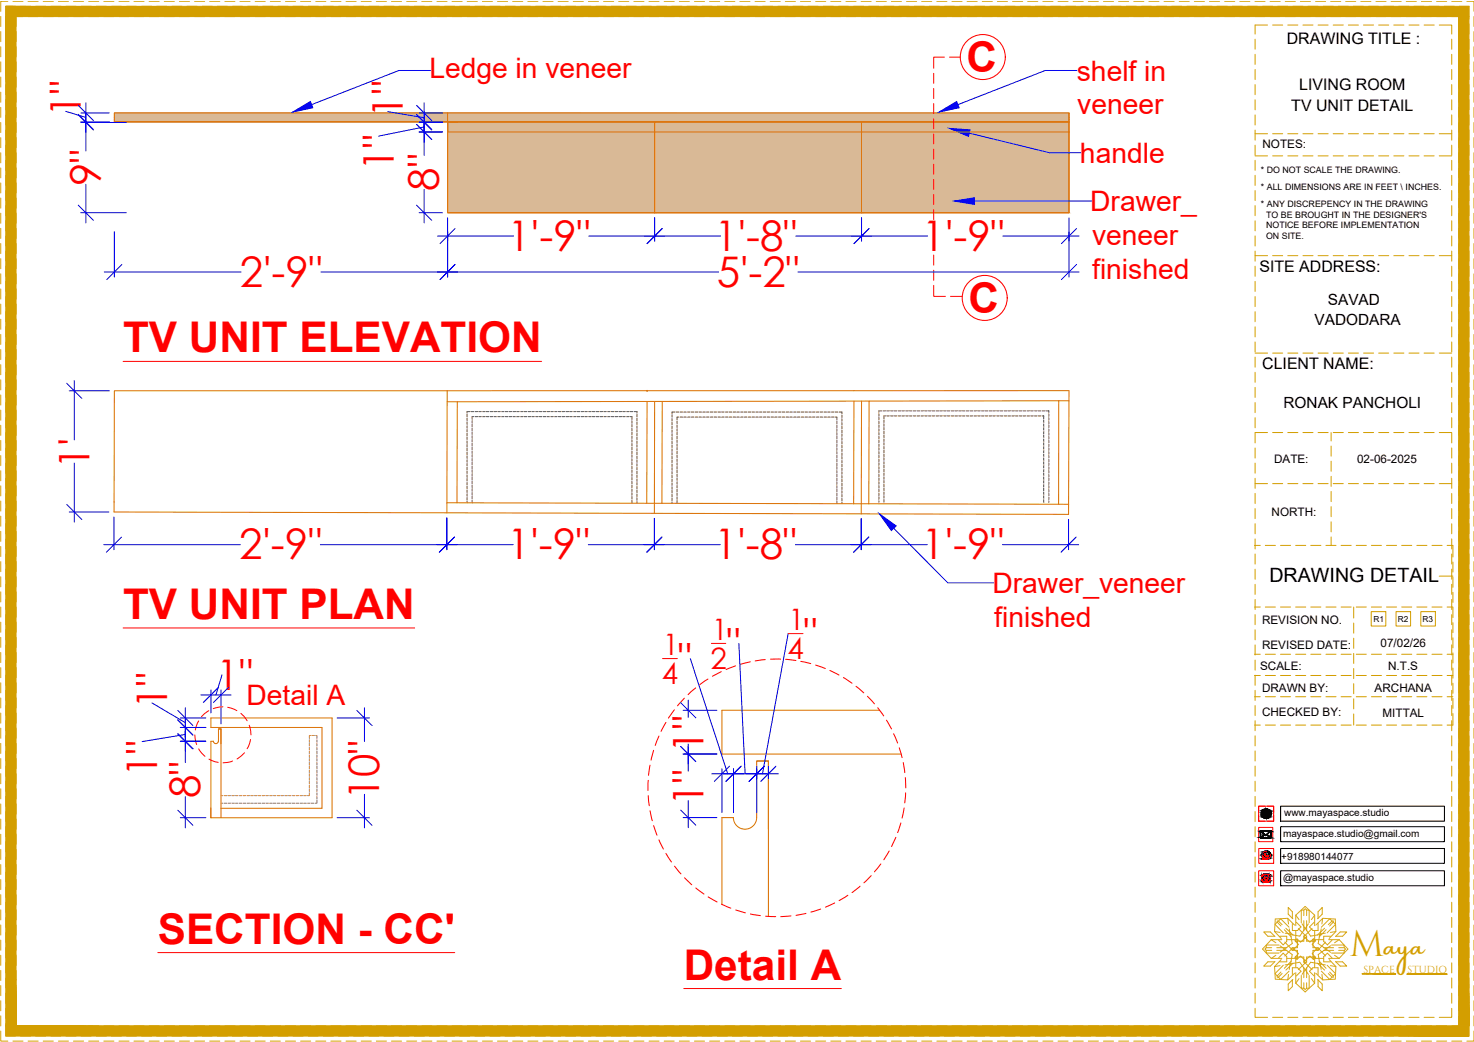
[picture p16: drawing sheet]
<svg xmlns="http://www.w3.org/2000/svg" width="420mm" height="297mm" viewBox="0 0 420 297" stroke-linecap="round" stroke-linejoin="round" font-family="sans-serif">
<defs><g id="words">
<g font-size="12.1" fill="#f00">
<text x="275.5" y="20.6">C</text>
<text x="276.1" y="89.3">C</text>
<text x="35.1" y="100.4">TV UNIT ELEVATION</text>
<text x="35.1" y="176.5">TV UNIT PLAN</text>
<text x="45" y="269">SECTION - CC'</text>
<text x="194.9" y="279.3">Detail A</text>
</g>
<g font-size="12" fill="#f00">
<text x="23" y="33.5" transform="rotate(-90 23 33.5)">1&quot;</text>
<text x="114.9" y="33.5" transform="rotate(-90 114.9 33.5)">1&quot;</text>
<text x="28.7" y="53.1" transform="rotate(-90 28.7 53.1)">9&quot;</text>
<text x="112.3" y="48.9" transform="rotate(-90 112.3 48.9)">1&quot;</text>
<text x="125.1" y="54.4" transform="rotate(-90 125.1 54.4)">8&quot;</text>
<text x="144.7" y="71.5">1'-9&quot;</text>
<text x="203.7" y="71.5">1'-8&quot;</text>
<text x="262.7" y="71.5">1'-9&quot;</text>
<text x="68.3" y="81.7">2'-9&quot;</text>
<text x="204.3" y="81.7">5'-2&quot;</text>
<text x="25.5" y="133.7" transform="rotate(-90 25.5 133.7)">1'</text>
<text x="68.2" y="159.5">2'-9&quot;</text>
<text x="144.5" y="159.5">1'-9&quot;</text>
<text x="203.6" y="159.5">1'-8&quot;</text>
<text x="262.6" y="159.5">1'-9&quot;</text>
<text x="229.2" y="184.9">&quot;</text>
<text x="207.2" y="187.7">&quot;</text>
<text x="61.6" y="196.7">1&quot;</text>
<text x="193.3" y="192.1">&quot;</text>
<text x="47.7" y="202.1" transform="rotate(-90 47.7 202.1)">1&quot;</text>
<text x="200.5" y="214.6" transform="rotate(-90 200.5 214.6)">1&quot;</text>
<text x="44.8" y="221.5" transform="rotate(-90 44.8 221.5)">1&quot;</text>
<text x="57" y="227.5" transform="rotate(-90 57 227.5)">8&quot;</text>
<text x="108.1" y="228.1" transform="rotate(-90 108.1 228.1)">10&quot;</text>
<text x="200.5" y="229.9" transform="rotate(-90 200.5 229.9)">1&quot;</text>
</g>
<text font-size="10.4" fill="#d39e00" x="384.8" y="272.4">M</text>
<g font-size="8.4" fill="#f00">
<text x="224.8" y="179.6">1</text>
<text x="202.9" y="182.4">1</text>
<text x="189" y="186.7">1</text>
<text x="202.6" y="190.6">2</text>
<text x="224.5" y="187.8">4</text>
<text x="188.6" y="194.9">4</text>
</g>
<g font-size="8" fill="#f00">
<text x="122.4" y="22.1">Ledge in veneer</text>
<text x="307" y="23">shelf in</text>
<text x="307.1" y="32.6">veneer</text>
<text x="307.8" y="46.4">handle</text>
<text x="310.8" y="60.1">Drawer_</text>
<text x="311.3" y="69.8">veneer</text>
<text x="311.3" y="79.4">finished</text>
<text x="282.9" y="168.9">Drawer_veneer</text>
<text x="283.4" y="178.6">finished</text>
<text x="70.3" y="200.9">Detail A</text>
</g>
<text font-size="7.4" fill="#d39e00" x="394.5" y="272.4">aya</text>
<text font-size="5.6" x="361.8" y="166">DRAWING DETAIL</text>
<g font-size="4.5">
<text x="366.8" y="12.4">DRAWING TITLE :</text>
<text x="370.3" y="25.6">LIVING ROOM</text>
<text x="368.1" y="31.7">TV UNIT DETAIL</text>
<text x="359" y="77.5">SITE ADDRESS:</text>
<text x="359.8" y="105.3">CLIENT NAME:</text>
</g>
<g font-size="4.4">
<text x="378.5" y="87">SAVAD</text>
<text x="374.7" y="92.5">VADODARA</text>
<text x="365.8" y="116.4">RONAK PANCHOLI</text>
</g>
<g font-size="3.3">
<text x="359.9" y="42.3">NOTES:</text>
<text x="363.2" y="131.9">DATE:</text>
<text x="386.8" y="131.9">02-06-2025</text>
<text x="362.5" y="147.2">NORTH:</text>
<text x="359.7" y="177.8">REVISION NO.</text>
<text x="359.7" y="184.9">REVISED DATE:</text>
<text x="393.5" y="184.3">07/02/26</text>
<text x="359.2" y="191">SCALE:</text>
<text x="395.7" y="191">N.T.S</text>
<text x="359.7" y="197.2">DRAWN BY:</text>
<text x="391.8" y="197.2">ARCHANA</text>
<text x="359.7" y="204.2">CHECKED BY:</text>
<text x="394.1" y="204.5">MITTAL</text>
</g>
<g font-size="2.9">
<text x="366.1" y="232.7">www.mayaspace.studio</text>
<text x="365.7" y="238.5">mayaspace.studio@gmail.com</text>
<text x="365.2" y="245.2">+918980144077</text>
<text x="365.8" y="251.1">@mayaspace.studio</text>
</g>
<g font-size="2.9" fill="#d39e00">
<text x="388.6" y="277.3">SPACE</text>
<text x="401.2" y="277.3">STUDIO</text>
</g>
<g font-size="2.5">
<text x="359.4" y="49.4">* DO NOT SCALE THE DRAWING.</text>
<text x="359.4" y="54.2">* ALL DIMENSIONS ARE IN FEET \ INCHES.</text>
<text x="359.4" y="59">* ANY DISCREPENCY IN THE DRAWING</text>
<text x="360.9" y="62">TO BE BROUGHT IN THE DESIGNER'S</text>
<text x="360.9" y="65.1">NOTICE BEFORE IMPLEMENTATION</text>
<text x="360.9" y="68.1">ON SITE.</text>
</g>
<g font-size="2.4">
<text x="391.5" y="177.2">R1</text>
<text x="398.4" y="177.2">R2</text>
<text x="405.5" y="177.2">R3</text>
</g>
</g></defs>
<!-- layer: interior hatch -->
<g fill="#d9b996" stroke="#d9b996" stroke-width=".29">
<path d="M186.6 34.7l59 25.9v-25.9zM186.6 34.7l59 25.9h-59z"/>
<path d="M245.6 34.7l59.1 25.9v-25.9zM245.6 34.7l59.1 25.9h-59.1z"/>
<path d="M127.6 34.7l59 25.9v-25.9zM127.6 34.7l59 25.9h-59z"/>
<path d="M32.6 32.2l272.1 .2v-.2zM32.6 32.2l272.1 .2h-272.1z"/>
<path d="M32.6 32.4l272.1 1.1v-1.1zM32.6 32.4l272.1 1.1h-272.1z"/>
<path d="M32.6 33.5l272.1 .6v-.6zM32.6 33.5l272.1 .6h-272.1z"/>
<path d="M32.6 34.1l272.1 .6v-.6zM32.6 34.1l272.1 .6h-272.1z"/>
</g>
<!-- layer: FURNITURE -->
<g fill="none" stroke="#dd6e00" stroke-width=".3">
<path d="M32.6 32.2h272.1v2.5h-272.1zM32.6 34.7h272.1M127.6 34.7h59v25.9h-59zM127.6 32.2v5.4M186.6 34.7h59v25.9h-59zM245.6 34.7h59.1v25.9h-59.1zM304.7 32.2v28.4h-177.1v-25.9M32.6 111.4h272.1l-.1 35.2-272.1-.6zM127.5 111.4l-.1 34.8M130.3 114.5v28.8M184.4 114.5v29M186.6 114.5l-.1 31.8"/>
<path d="M188.8 114.5l-.1 29M243.4 111.4h.1M243.4 114.4l-.1 29.2M245.6 114.4l-.1 32.1M247.7 114.3v29.3M301.8 114.2v29.5M304.7 114.2l-177.2 .3M32.5 143.1h.1M127.4 143.3l177.2 .4M62.2 211.3a.7 .7 0 0 1-.7 .7 .7 .7 0 0 1-.7-.7h-.7v21.8h34.6v-28.4h-34.6v2.7h31.7v23h-28.8M62.3 211.3v-3.5h.7v4.2M63 207.8v25.3"/>
<path d="M219 216.9v44.4M250.7 202.5h-44.9v12.5h51.1M209 233.1a3.3 3.3 0 0 0 3.4 3.3 3.3 3.3 0 0 0 3.3-3.3M209.1 233.1h-3.3v24.7M215.7 233.1v-16.2h3.3v19.5"/>
</g>
<!-- layer: FALSE CEILING -->
<g fill="none" stroke="#f00" stroke-width=".29">
<path d="M269.2 16.3h-3.1v3.2M270.6 16.3h3.1M266.1 20.9v2.9M266.1 25.2v2.9M266.1 29.5v2.9M266.1 33.9v2.8M266.1 38.2v2.8M266.1 42.5v2.9M266.1 46.8v2.9M266.1 51.1v2.9M266.1 55.4v2.9M266.1 59.8v2.8"/>
<path d="M266.1 64.1v2.9M266.1 68.4v2.9M266.1 72.7v2.9M266.1 77v2.9M266.1 81.4v3.1h3.4M270.9 84.5h3.4M55.5 209.5l.5 2.7M56.6 205.5l-.9 2.6M56.6 213.5l1.8 2.1M59.5 202.6l-2.1 1.8M59.6 216.4l2.6 .9M63.5 201.5l-2.7 .5"/>
<path d="M64.9 201.6l2.6 1M66.3 216.9l-2.7 .6M68.7 203.4l1.7 2.1M69.7 214.6l-2.1 1.8M71 206.7l.5 2.8M71.4 210.8l-1 2.6"/>
</g>
<!-- layer: FURNITURE-1 -->
<g fill="none" stroke="#f00" stroke-width=".3">
<circle cx="280.1" cy="16.3" r="6.4"/>
<circle cx="280.7" cy="84.9" r="6.4"/>
</g>
<path d="M62.3 207.8h.7M215.7 216.9h3.3" fill="none" stroke="#6e4817" stroke-width=".3"/>
<g fill="none" stroke="#a47149" stroke-width=".29">
<path d="M88.2 210.9v.7M88.2 211.9v.8M88.2 213v.8M88.2 214.1v.7M88.2 215.2v.7M88.2 216.3v.7M88.2 217.4v.7M88.2 218.4v.7M88.2 219.5v.7M88.6 209.7h-.4v.8M88.9 209.7h.7M90 209.7h.3v.8"/>
<path d="M90.3 210.9v.7M90.3 211.9v.8M90.3 213v.8M90.3 214.1v.7M90.3 215.2v.7M90.3 216.3v.7M90.3 217.4v.7M90.3 218.4v.7M90.3 219.5v.7M63 229h.5M63 226.8h.5M63.9 229h.7"/>
<path d="M63.9 226.8h.7M65 229h.7M65 226.8h.7M66.1 229h.7M66.1 226.8h.7M67.1 229h.8M67.1 226.8h.8M68.2 229h.8M68.2 226.8h.8M69.3 229h.7M69.3 226.8h.7M70.4 229h.7"/>
<path d="M70.4 226.8h.7M71.5 229h.7M71.5 226.8h.7M72.6 229h.7M72.6 226.8h.7M73.6 229h.7M73.6 226.8h.7M74.7 229h.7M74.7 226.8h.7M75.8 229h.7M75.8 226.8h.7M76.9 229h.7"/>
<path d="M76.9 226.8h.7M77.9 229h.8M77.9 226.8h.8M79 229h.8M79 226.8h.8M80.1 229h.7M80.1 226.8h.7M81.2 229h.7M81.2 226.8h.7M82.3 229h.7M82.3 226.8h.7M83.4 229h.7"/>
<path d="M83.4 226.8h.7M84.4 229h.7M84.4 226.8h.7M85.5 229h.7M85.5 226.8h.7M86.6 229h.7M86.6 226.8h.7M87.7 229h.7M88.2 226v.8h-.5M88.2 220.6v.7M88.2 221.7v.7M88.2 222.7v.8"/>
<path d="M88.2 223.8v.8M88.2 224.9v.7M88.7 229h.8M90.3 228.1v.9h-.5M90.3 220.6v.7M90.3 221.7v.7M90.3 222.7v.8M90.3 223.8v.8M90.3 224.9v.7M90.3 226v.7M90.3 227.1v.7"/>
</g>
<!-- layer: furniture dimensions -->
<g fill="none" stroke="#00f" stroke-width=".29">
<path d="M18.7 31.7l5.8 1.8M23 32.2h8.2M23 34.7h8.2M23 34.9h13M24.5 29.3v13.7M110.5 31.8l10.4 1.8M119.5 32.2h6.7M119.5 34.7h6.7M119.5 34.9h6.7M119.5 37.6h6.7M120.9 29.3v15M120.9 36.2l-12.9 2.6"/>
<path d="M24.5 52.5v11M120.9 54v9.5M23 60.6h13M29.7 77.5h39M32.6 66v13M91.5 77.5h113.3M119.5 60.6h6.7M124.7 67.3h21.7M127.6 62.1v16.9M167.8 67.3h37.6M186.6 62.1v6.6M226.8 67.3h37.6"/>
<path d="M227.5 77.5h80.1M245.6 62.1v6.6M285.8 67.3h21.8M304.7 62.1v16.9M19.7 111.4h11.5M21.2 108.5v16.9M21.2 132v16.8M19.7 146h11.3M29.6 155.3h38.9M32.5 147.4v9.3M91.3 155.3h55M127.4 147.6v9.1"/>
<path d="M167.7 155.3h37.6M186.5 147.8v8.9M226.7 155.3h37.6M245.5 147.8v8.9M285.8 155.3h21.7M304.6 148.1v8.6M57.2 198.1h8.7M60.1 196.7v6.5M63 196.7v9.7M63.3 192.3l-1.7 5.8M196.2 199.6v4.9M196.8 187.7l10.6 32.9"/>
<path d="M210.6 183.4l1.8 37.2M224.7 180.6l-7.4 40M43.3 200.4l9.5 5.6M51.4 204.7h7.3M51.4 207.4h7.3M51.4 211.3h7.3M52.8 201.8v15.6M52.8 209.4l-12.3 2M96.1 204.7h9.2M103.9 201.8v9.6M194.7 215h9.6M194.7 202.5h9.6"/>
<path d="M196.2 212.1v7.7M205.8 219.1v12.5M209.1 219.1v12.5M215.7 218.4v13.2M219 218.4v3.6M51.4 233.1h7.3M52.8 227.1v8.9M96.1 233.1h9.2M103.9 226.4v9.6M194.7 233.1h9.6M196.2 228.2v7.8M202.9 220.6h19"/>
</g>
<!-- layer: wall -->
<g fill="none" stroke="#00f" stroke-width=".29">
<path d="M22.3 30l4.3 4.4M22.3 32.6l4.3 4.3M22.3 32.8l4.3 4.3M118.7 35.5l4.4 4.3M118.7 32.6l4.4 4.3M118.7 32.8l4.4 4.3M118.7 30l4.4 4.4M22.3 58.5l4.3 4.3M118.7 58.5l4.4 4.3M34.8 75.4l-4.4 4.3M129.7 75.4l-4.3 4.3M129.7 65.1l-4.3 4.4"/>
<path d="M188.8 65.1l-4.4 4.4M247.7 65.1l-4.3 4.4M306.9 75.4l-4.3 4.3M306.9 65.1l-4.3 4.4M19 109.2l4.3 4.4M19 143.8l4.3 4.3M34.6 153.1l-4.3 4.3M129.5 153.1l-4.3 4.3M188.7 153.1l-4.3 4.3M247.7 153.1l-4.4 4.3M306.7 153.1l-4.3 4.3M62.3 195.9l-4.3 4.4"/>
<path d="M65.2 195.9l-4.4 4.4M50.7 205.2l4.3 4.3M50.7 209.2l4.3 4.3M50.7 202.5l4.3 4.3M101.7 202.5l4.3 4.3M194 212.8l4.3 4.3M194 200.3l4.3 4.3M207.9 218.4l-4.3 4.3M211.2 218.4l-4.3 4.3M217.8 218.4l-4.3 4.3M221.2 218.4l-4.3 4.3M50.7 231l4.3 4.3"/>
<path d="M101.7 231l4.3 4.3M194 230.9l4.3 4.3"/>
</g>
<!-- layer: dim05 -->
<g fill="#00f" stroke="#00f" stroke-width=".29">
<path d="M272 57.3l5.8-.9v1.9z"/>
<path d="M270.7 36.6l5.8 .4-.4 1.9z"/>
<path d="M83.4 31.9l5.1-3 .7 1.8z"/>
<path d="M250.7 146.5l4.7 3.4-1.3 1.3z"/>
<path d="M267.7 31.9l5-3 .7 1.8z"/>
</g>
<path d="M122.7 20.1h-9l-24.9 9.7M276.3 38l22.9 5.5h8.9M307 20.1h-9.1l-24.8 9.7M277.8 57.3h33.3M254.8 150.6l15.4 15.5h13.1" fill="none" stroke="#00f" stroke-width=".29"/>
<!-- layer: Dimension -->
<g fill="none" stroke="#e0ac11" stroke-width=".29">
<path d="M371.6 259.4h-.7v3.6M371.6 259.4l.5-.3 .3 .3M371.6 259.4v1.6M372.4 259.4h.8v3.6M372.4 259.4v1.6M360.9 270.9v.8h3.7M360.9 270.9h1.6M360.9 270.2l-.3 .3 .3 .4M360.9 270.2h1.6M362.4 273.2h3M362.4 267.9l-2.5 2.6 2.5 2.7M362.4 267.9h3"/>
<path d="M362.4 267.9l1.3 .9M363.3 265.5l1.9 2M363.3 266.9h-1.9l-1.2-1.2h1.9l1.3 1.3M363.4 274.1l-1.3 1.3h-1.9l1.2-1.2h1.9M363.7 272.3l-1.3 .9M363.9 270.9h2.9M363.9 270.2h2.9M364.1 262.6h.3l.6-.7 2.5 2.4M364.1 262.5v.4l-.7 .6 2.4 2.4M364.1 262.9l1 1.1M364.4 262.6l1.1 1M364.4 273.1l1.4-1.4 1 1v1.5h-2"/>
<path d="M364.6 269.4h-3.7v.8M364.8 266.9h2v1.5l-1 1-1.4-1.4M364.9 275.3l-1.6 .2 .2 3.6M364.9 269.6l1.2 .9M365.1 277.1l-1 1.1M365.2 273.5l-1.9 2M365.5 277.5l-1.1 1M365.8 275.2l-2.4 2.4 .7 .6v.3h.3l.6 .7 2.5-2.4M366.1 265l2 2.1M366.1 270.5l-1.2 1M366.1 270.5l2.2 1.6-.4 2.7-1.6 .3M366.2 272.5l1.9-2 .4 .4 .4-.4 1.2 1.4-1 1.1"/>
<path d="M366.3 266l1.6 .3 .4 2.7-2.2 1.5M366.5 264.6l2.1 2M366.8 267.9h3v2.3h-1.5M367.1 261.8l1.9 1.9M367.3 277.8l-.2 1.5-3.6-.2M367.3 263.4l-.2-1.6-3.6 .2-.2 3.5 1.6 .3M367.5 276.3l.2-1.5 2.8-.5 1.5 2.2M368.1 274l-2 2M368.3 270.9h1.5v2.3h-3M368.4 261.9v-2l-1.2-1.2v1.9l1.3 1.3M368.4 277.8v-1.9h1.5l.9 1-1.3 1.3M368.5 279.2l-1.3 1.3v1.9l1.2-1.2v-1.9"/>
<path d="M368.6 274.6l-2.1 1.9M369 277.4l-1.9 1.9M369.1 268.1l1 1.1-1.2 1.3-.4-.3-.4 .3-1.9-2M369.3 267.9v.4h.5M369.4 265.3v3h2.2v-1.5M369.4 267.7h.4v.6M369.4 260.9l2.6-2.5 2.7 2.5M369.4 260.9v3M369.4 277.3v3M369.4 260.9l.9 1.3M369.5 262.9l1.3 1.3-.9 1h-1.5v-1.9M369.7 273.5l1-1 1.3 1.3-.4 .3 .4 .4-1.9 1.9"/>
<path d="M369.8 272.8v.6h-.4M369.8 272.7h-.5v.5M370.1 264.7l1.9 1.9-.4 .4 .4 .4-1.3 1.2-1-1M370.3 279l-.9 1.3M370.9 278.1v3.6h.7M371.1 263.3l.9 1.4M371.6 274.4v-1.6h-2.2v3M371.6 262.5v2.8M371.6 275.8v2.9M372 276.5l-.9 1.3M372 264.7l-1.5 2.2-2.8-.5-.2-1.6M372.1 276.5l.9 1.3"/>
<path d="M372.1 264.7l1.5 2.2 2.7-.5 .3-1.6M372.4 274.4v-1.6h2.3v3M372.4 262.5v2.8M372.4 275.8v2.9M373 263.3l-.9 1.4M373.2 278.1v3.6h-.8M373.8 279l.9 1.3M374 264.7l-1.9 1.9 .3 .4-.3 .4 1.3 1.2 1-1M374.3 272.8v.6h.4M374.3 272.7h.6v.5M374.4 273.5l-1-1-1.3 1.3 .3 .3-.3 .4 1.9 1.9M374.6 262.9l-1.3 1.3 .9 1h1.5v-1.9"/>
<path d="M374.7 265.3v3h-2.3v-1.5M374.7 267.7h-.4v.6M374.7 260.9v3M374.7 277.3v3M374.7 260.9l-.9 1.3M374.9 267.9v.4h-.6M375 268.1l-1 1.1 1.2 1.3 .4-.3 .4 .3 1.9-2M375.1 277.4l1.9 1.9M375.5 274.6l2.1 1.9M375.6 279.2l1.3 1.3v1.9l-1.2-1.2v-1.9M375.7 261.9v-2l1.2-1.2v1.9l-1.3 1.3M375.7 277.8v-1.9h-1.5l-.9 1 1.3 1.3"/>
<path d="M375.8 270.9h-1.5v2.3h3M376 274l2 2M376.6 276.3l-.3-1.5-2.7-.5-1.5 2.2M376.8 277.8l.2 1.5 3.6-.2M376.8 263.4l.2-1.6 3.6 .2 .2 3.5-1.6 .3M377 261.8l-1.9 1.9M377.3 267.9h-3v2.3h1.5M377.3 270.9h2.9M377.3 270.2h2.9M377.6 264.6l-2.1 2M377.8 266l-1.6 .3-.4 2.7 3.5 2.5M377.9 272.5l-1.9-2-.4 .4-.4-.4-1.2 1.4 1 1.1"/>
<path d="M378 265l-2 2.1M378.3 275.2l2.4 2.4-.7 .6v.3h-.3l-.6 .7-2.5-2.4M378.6 277.5l1.1 1M378.7 273.2h3M378.7 267.9h3M378.9 273.5l1.9 2M379 277.1l1 1.1M379.2 275.3l1.6 .2-.2 3.6M379.3 269.6l-3.5 2.5 .4 2.7 1.6 .3M379.3 266.9h-2v1.5l1.1 1 1.3-1.4M379.6 269.4h3.6v.8M379.7 262.6l-1.1 1"/>
<path d="M379.7 273.1l-1.3-1.4-1.1 1v1.5h2M380 262.6h-.3l-.6-.7-2.5 2.4M380 262.5v.4l.7 .6-2.4 2.4M380 262.9l-1 1.1M380.4 272.3l1.3 .9M380.7 274.1l1.3 1.3h1.9l-1.2-1.2h-2M380.7 266.9h2l1.2-1.2h-1.9l-1.3 1.3M380.8 265.5l-1.9 2M381.6 270.9h1.6M381.6 270.2h1.6M381.7 267.9l2.5 2.6-2.5 2.7M381.7 267.9l-1.3 .9"/>
<path d="M383.2 270.9v.8h-3.6M383.2 270.2l.3 .3-.3 .4M369.4 280.3l2.6 2.5 2.7-2.5M371.6 281.7l.5 .4 .3-.4M371.6 280.1v1.6M372.4 280.1v1.6"/>
</g>
<g fill="#d39e00" stroke="#d39e00" stroke-width=".29">
<path d="M1.7 1.8l417 2.9v-2.9zM1.7 1.8l417 2.9h-417z"/>
<path d="M415.8 4.7l2.9 287.7v-287.7zM415.8 4.7l2.9 287.7h-2.9z"/>
<path d="M1.7 4.7l2.9 287.7v-287.7zM1.7 4.7l2.9 287.7h-2.9z"/>
<path d="M1.7 292.4l417 2.9v-2.9zM1.7 292.4l417 2.9h-417z"/>
<path d="M388.3 277.5l9.5 .2zM388.3 277.5l9.5 .2z"/>
<path d="M401.1 277.7h11.3zM401.1 277.7h11.3z"/>
</g>
<g fill="none" stroke="#d39e00" stroke-width=".29">
<path d="M.2 4.7v2.9M.2 9v2.9M.2 13.3v2.9M.2 17.6v2.9M1.7 6.8v2.9M1.7 11.2v2.8M1.7 15.5v2.9M1.7 19.8v2.9M2.2 .4h-2v2.8M3.7 .4h2.9M4.4 1.8h-2.7v3.6M4.6 9v2.9"/>
<path d="M4.6 13.3v2.9M4.6 17.6v2.9M5.8 1.8h2.9M6.6 4.7h-2v2.9M8 .4h2.9M8 4.7h2.9M10.2 1.8h2.8M12.3 .4h2.9M12.3 4.7h2.9M14.5 1.8h2.9M16.6 .4h2.9M16.6 4.7h2.9"/>
<path d="M18.8 1.8h2.9M21 .4h2.8M21 4.7h2.8M23.1 1.8h2.9M25.3 .4h2.9M25.3 4.7h2.9M27.4 1.8h2.9M29.6 .4h2.9M29.6 4.7h2.9M31.8 1.8h2.8M33.9 .4h2.9M33.9 4.7h2.9"/>
<path d="M36.1 1.8h2.8M38.2 .4h2.9M38.2 4.7h2.9M40.3 1.8h2.9M42.5 .4h2.9M42.5 4.7h2.9M44.7 1.8h2.8M46.8 .4h2.9M46.8 4.7h2.9M49 1.8h2.9M51.1 .4h2.9M51.1 4.7h2.9"/>
<path d="M53.3 1.8h2.9M55.5 .4h2.8M55.5 4.7h2.8M57.6 1.8h2.9M59.8 .4h2.9M59.8 4.7h2.9M61.9 1.8h2.9M64.1 .4h2.9M64.1 4.7h2.9M66.3 1.8h2.8M68.4 .4h2.9M68.4 4.7h2.9"/>
<path d="M70.6 1.8h2.8M72.7 .4h2.9M72.7 4.7h2.9M74.9 1.8h2.9M77 .4h2.9M77 4.7h2.9M79.2 1.8h2.9M81.4 .4h2.8M81.4 4.7h2.8M83.5 1.8h2.9M85.7 .4h2.9M85.7 4.7h2.9"/>
<path d="M87.8 1.8h2.9M90 .4h2.9M90 4.7h2.9M92.2 1.8h2.8M94.3 .4h2.9M94.3 4.7h2.9M96.5 1.8h2.9M98.6 .4h2.9M98.6 4.7h2.9M100.8 1.8h2.9M103 .4h2.8M103 4.7h2.8"/>
<path d="M105.1 1.8h2.9M107.3 .4h2.9M107.3 4.7h2.9M109.4 1.8h2.9M111.6 .4h2.9M111.6 4.7h2.9M113.7 1.8h2.9M115.9 .4h2.9M115.9 4.7h2.9M118.1 1.8h2.8M120.2 .4h2.9M120.2 4.7h2.9"/>
<path d="M122.4 1.8h2.9M124.5 .4h2.9M124.5 4.7h2.9M126.7 1.8h2.9M128.9 .4h2.8M128.9 4.7h2.8M131 1.8h2.9M133.2 .4h2.9M133.2 4.7h2.9M135.3 1.8h2.9M137.5 .4h2.9M137.5 4.7h2.9"/>
<path d="M139.7 1.8h2.8M141.8 .4h2.9M141.8 4.7h2.9M144 1.8h2.9M146.1 .4h2.9M146.1 4.7h2.9M148.3 1.8h2.9M150.5 .4h2.8M150.5 4.7h2.8M152.6 1.8h2.9M154.8 .4h2.8M154.8 4.7h2.8"/>
<path d="M156.9 1.8h2.9M159.1 .4h2.9M159.1 4.7h2.9M161.2 1.8h2.9M163.4 .4h2.9M163.4 4.7h2.9M165.6 1.8h2.8M167.7 .4h2.9M167.7 4.7h2.9M169.9 1.8h2.9M172 .4h2.9M172 4.7h2.9"/>
<path d="M174.2 1.8h2.9M176.4 .4h2.8M176.4 4.7h2.8M178.5 1.8h2.9M180.7 .4h2.9M180.7 4.7h2.9M182.8 1.8h2.9M185 .4h2.9M185 4.7h2.9M187.2 1.8h2.8M189.3 .4h2.9M189.3 4.7h2.9"/>
<path d="M191.5 1.8h2.9M193.6 .4h2.9M193.6 4.7h2.9M195.8 1.8h2.9M198 .4h2.8M198 4.7h2.8M200.1 1.8h2.9M202.3 .4h2.8M202.3 4.7h2.8M204.4 1.8h2.9M206.6 .4h2.9M206.6 4.7h2.9"/>
<path d="M208.7 1.8h2.9M210.9 .4h2.9M210.9 4.7h2.9M213.1 1.8h2.8M215.2 .4h2.9M215.2 4.7h2.9M217.4 1.8h2.9M219.5 .4h2.9M219.5 4.7h2.9M221.7 1.8h2.9M223.9 .4h2.8M223.9 4.7h2.8"/>
<path d="M226 1.8h2.9M228.2 .4h2.9M228.2 4.7h2.9M230.3 1.8h2.9M232.5 .4h2.9M232.5 4.7h2.9M234.7 1.8h2.8M236.8 .4h2.9M236.8 4.7h2.9M239 1.8h2.9M241.1 .4h2.9M241.1 4.7h2.9"/>
<path d="M243.3 1.8h2.9M245.4 .4h2.9M245.4 4.7h2.9M247.6 1.8h2.9M249.8 .4h2.8M249.8 4.7h2.8M251.9 1.8h2.9M254.1 .4h2.9M254.1 4.7h2.9M256.2 1.8h2.9M258.4 .4h2.9M258.4 4.7h2.9"/>
<path d="M260.6 1.8h2.8M262.7 .4h2.9M262.7 4.7h2.9M264.9 1.8h2.9M267 .4h2.9M267 4.7h2.9M269.2 1.8h2.9M271.4 .4h2.8M271.4 4.7h2.8M273.5 1.8h2.9M275.7 .4h2.9M275.7 4.7h2.9"/>
<path d="M277.8 1.8h2.9M280 .4h2.9M280 4.7h2.9M282.2 1.8h2.8M284.3 .4h2.9M284.3 4.7h2.9M286.5 1.8h2.8M288.6 .4h2.9M288.6 4.7h2.9M290.8 1.8h2.9M292.9 .4h2.9M292.9 4.7h2.9"/>
<path d="M295.1 1.8h2.9M297.3 .4h2.8M297.3 4.7h2.8M299.4 1.8h2.9M301.6 .4h2.9M301.6 4.7h2.9M303.7 1.8h2.9M305.9 .4h2.9M305.9 4.7h2.9M308.1 1.8h2.8M310.2 .4h2.9M310.2 4.7h2.9"/>
<path d="M312.4 1.8h2.9M314.5 .4h2.9M314.5 4.7h2.9M316.7 1.8h2.9M318.9 .4h2.8M318.9 4.7h2.8M321 1.8h2.9M323.2 .4h2.9M323.2 4.7h2.9M325.3 1.8h2.9M327.5 .4h2.9M327.5 4.7h2.9"/>
<path d="M329.6 1.8h2.9M331.8 .4h2.9M331.8 4.7h2.9M334 1.8h2.8M336.1 .4h2.9M336.1 4.7h2.9M338.3 1.8h2.9M340.4 .4h2.9M340.4 4.7h2.9M342.6 1.8h2.9M344.8 .4h2.8M344.8 4.7h2.8"/>
<path d="M346.9 1.8h2.9M349.1 .4h2.9M349.1 4.7h2.9M351.2 1.8h2.9M353.4 .4h2.9M353.4 4.7h2.9M355.6 1.8h2.8M357.7 .4h2.9M357.7 4.7h2.9M357.8 11.2v2.8M357.8 15.5v2.9M357.8 19.8v2.9"/>
<path d="M359.9 1.8h2.9M361.3 7.1h-3.5v2.6M362 .4h2.9M362 4.7h2.9M362.8 7.1h2.8M364.2 1.8h2.9M366.4 .4h2.8M366.4 4.7h2.8M367.1 7.1h2.9M368.5 1.8h2.9M370.7 .4h2.8M370.7 4.7h2.8"/>
<path d="M371.4 7.1h2.9M372.8 1.8h2.9M375 .4h2.9M375 4.7h2.9M375.7 7.1h2.9M377.1 1.8h2.9M379.3 .4h2.9M379.3 4.7h2.9M380 7.1h2.9M381.5 1.8h2.8M383.6 .4h2.9M383.6 4.7h2.9"/>
<path d="M384.3 7.1h2.9M385.7 1.8h2.9M387.9 .4h2.9M387.9 4.7h2.9M388.7 7.1h2.8M390.1 1.8h2.8M392.2 .4h2.9M392.2 4.7h2.9M393 7.1h2.9M394.4 1.8h2.9M396.5 .4h2.9M396.5 4.7h2.9"/>
<path d="M397.3 7.1h2.9M398.7 1.8h2.9M400.9 .4h2.8M400.9 4.7h2.8M401.6 7.1h2.9M403 1.8h2.9M405.2 .4h2.9M405.2 4.7h2.9M405.9 7.1h2.9M407.3 1.8h2.9M409.5 .4h2.9M409.5 4.7h2.9"/>
<path d="M410.3 7.1h3.5v2.6M411.6 1.8h2.9M413.8 .4h2.9M413.8 4.7h2v2.9M413.8 11.2v2.8M413.8 15.5v2.9M413.8 19.8v2.9M415.8 9v2.9M415.8 13.3v2.9M415.8 17.6v2.9M416 1.8h2.7v3.6M418.1 .4h2.1v2.8"/>
<path d="M418.7 6.8v2.9M418.7 11.2v2.8M418.7 15.5v2.9M418.7 19.8v2.9M420.2 4.7v2.9M420.2 9v2.9M420.2 13.3v2.9M420.2 17.6v2.9M.2 22v2.8M.2 26.3v2.9M.2 30.6v2.9M.2 34.9v2.9"/>
<path d="M.2 39.2v2.9M1.7 24.1v2.9M1.7 28.4v2.9M1.7 32.8v2.8M1.7 37.1v2.8M4.6 22v2.8M4.6 26.3v2.9M4.6 30.6v2.9M4.6 34.9v2.9M4.6 39.2v2.9M357.8 38.1h3.5M357.8 24.1v2.9"/>
<path d="M357.8 28.4v2.9M357.8 32.8v2.8M357.8 37.1v2.8M362.8 38.1h2.8M367.1 38.1h2.9M371.4 38.1h2.9M375.7 38.1h2.9M380 38.1h2.9M384.3 38.1h2.9M388.7 38.1h2.8M393 38.1h2.9M397.3 38.1h2.9"/>
<path d="M401.6 38.1h2.9M405.9 38.1h2.9M410.3 38.1h3.5M413.8 24.1v2.9M413.8 28.4v2.9M413.8 32.8v2.8M413.8 37.1v2.8M415.8 22v2.8M415.8 26.3v2.9M415.8 30.6v2.9M415.8 34.9v2.9M415.8 39.2v2.9"/>
<path d="M418.7 24.1v2.9M418.7 28.4v2.9M418.7 32.8v2.8M418.7 37.1v2.8M420.2 22v2.8M420.2 26.3v2.9M420.2 30.6v2.9M420.2 34.9v2.9M420.2 39.2v2.9M.2 43.5v2.9M.2 47.9v2.8M.2 52.1v2.9"/>
<path d="M.2 56.5v2.8M1.7 41.4v2.9M1.7 45.7v2.8M1.7 50v2.9M1.7 54.3v2.9M1.7 58.6v2.9M4.6 43.5v2.9M4.6 47.9v2.8M4.6 52.1v2.9M4.6 56.5v2.8M357.8 44.4h3.5M357.8 41.4v2.9"/>
<path d="M357.8 45.7v2.8M357.8 50v2.9M357.8 54.3v2.9M357.8 58.6v2.9M362.8 44.4h2.8M367.1 44.4h2.9M371.4 44.4h2.9M375.7 44.4h2.9M380 44.4h2.9M384.3 44.4h2.9M388.7 44.4h2.8M393 44.4h2.9"/>
<path d="M397.3 44.4h2.9M401.6 44.4h2.9M405.9 44.4h2.9M410.3 44.4h3.5M413.8 41.4v2.9M413.8 45.7v2.8M413.8 50v2.9M413.8 54.3v2.9M413.8 58.6v2.9M415.8 43.5v2.9M415.8 47.9v2.8M415.8 52.1v2.9"/>
<path d="M415.8 56.5v2.8M418.7 41.4v2.9M418.7 45.7v2.8M418.7 50v2.9M418.7 54.3v2.9M418.7 58.6v2.9M420.2 43.5v2.9M420.2 47.9v2.8M420.2 52.1v2.9M420.2 56.5v2.8M.2 60.8v2.9M.2 65.1v2.9"/>
<path d="M.2 69.4v2.9M.2 73.7v2.9M.2 78v2.9M1.7 62.9v2.9M1.7 67.3v2.8M1.7 71.6v2.9M1.7 75.9v2.9M4.6 60.8v2.9M4.6 65.1v2.9M4.6 69.4v2.9M4.6 73.7v2.9M4.6 78v2.9"/>
<path d="M357.8 62.9v2.9M357.8 67.3v2.8M357.8 71.6v2.9M357.8 75.9v2.9M357.8 72.9h3.5M362.8 72.9h2.8M367.1 72.9h2.9M371.4 72.9h2.9M375.7 72.9h2.9M380 72.9h2.9M384.3 72.9h2.9M388.7 72.9h2.8"/>
<path d="M393 72.9h2.9M397.3 72.9h2.9M401.6 72.9h2.9M405.9 72.9h2.9M410.3 72.9h3.5M413.8 62.9v2.9M413.8 67.3v2.8M413.8 71.6v2.9M413.8 75.9v2.9M415.8 60.8v2.9M415.8 65.1v2.9M415.8 69.4v2.9"/>
<path d="M415.8 73.7v2.9M415.8 78v2.9M418.7 62.9v2.9M418.7 67.3v2.8M418.7 71.6v2.9M418.7 75.9v2.9M420.2 60.8v2.9M420.2 65.1v2.9M420.2 69.4v2.9M420.2 73.7v2.9M420.2 78v2.9M.2 82.4v2.8"/>
<path d="M.2 86.7v2.9M.2 91v2.9M.2 95.3v2.9M.2 99.6v2.9M1.7 80.2v2.9M1.7 84.5v2.9M1.7 88.8v2.9M1.7 93.2v2.8M1.7 97.5v2.9M4.6 82.4v2.8M4.6 86.7v2.9M4.6 91v2.9"/>
<path d="M4.6 95.3v2.9M4.6 99.6v2.9M357.8 80.2v2.9M357.8 84.5v2.9M357.8 88.8v2.9M357.8 93.2v2.8M357.8 97.5v2.9M413.8 80.2v2.9M413.8 84.5v2.9M413.8 88.8v2.9M413.8 93.2v2.8M413.8 97.5v2.9"/>
<path d="M415.8 82.4v2.8M415.8 86.7v2.9M415.8 91v2.9M415.8 95.3v2.9M415.8 99.6v2.9M418.7 80.2v2.9M418.7 84.5v2.9M418.7 88.8v2.9M418.7 93.2v2.8M418.7 97.5v2.9M420.2 82.4v2.8M420.2 86.7v2.9"/>
<path d="M420.2 91v2.9M420.2 95.3v2.9M420.2 99.6v2.9M.2 104v2.8M.2 108.3v2.9M.2 112.6v2.9M.2 116.9v2.9M1.7 101.8v2.9M1.7 106.1v2.9M1.7 110.4v2.9M1.7 114.8v2.8M1.7 119.1v2.8"/>
<path d="M4.6 104v2.8M4.6 108.3v2.9M4.6 112.6v2.9M4.6 116.9v2.9M357.8 101.8v2.9M357.8 106.1v2.9M357.8 110.4v2.9M357.8 114.8v2.8M357.8 119.1v2.8M357.8 100.7h3.5M362.8 100.7h2.8M367.1 100.7h2.9"/>
<path d="M371.4 100.7h2.9M375.7 100.7h2.9M380 100.7h2.9M384.3 100.7h2.9M388.7 100.7h2.8M393 100.7h2.9M397.3 100.7h2.9M401.6 100.7h2.9M405.9 100.7h2.9M410.3 100.7h3.5M413.8 101.8v2.9M413.8 106.1v2.9"/>
<path d="M413.8 110.4v2.9M413.8 114.8v2.8M413.8 119.1v2.8M415.8 104v2.8M415.8 108.3v2.9M415.8 112.6v2.9M415.8 116.9v2.9M418.7 101.8v2.9M418.7 106.1v2.9M418.7 110.4v2.9M418.7 114.8v2.8M418.7 119.1v2.8"/>
<path d="M420.2 104v2.8M420.2 108.3v2.9M420.2 112.6v2.9M420.2 116.9v2.9M.2 121.2v2.9M.2 125.5v2.9M.2 129.9v2.8M.2 134.2v2.9M.2 138.5v2.9M1.7 123.4v2.9M1.7 127.7v2.9M1.7 132v2.9"/>
<path d="M1.7 136.3v2.9M4.6 121.2v2.9M4.6 125.5v2.9M4.6 129.9v2.8M4.6 134.2v2.9M4.6 138.5v2.9M357.8 123.4v2.9M357.8 127.7v2.9M357.8 132v2.9M357.8 136.3v2.9M357.8 123.3h3.5M357.8 137.9h3.5"/>
<path d="M362.8 123.3h2.8M362.8 137.9h2.8M367.1 123.3h2.9M367.1 137.9h2.9M371.4 123.3h2.9M371.4 137.9h2.9M375.7 123.3h2.9M375.7 137.9h2.9M379.4 123.3v2.4M379.4 127.2v2.8M379.4 131.5v2.9M379.4 135.8v2.9"/>
<path d="M380 123.3h2.9M380 137.9h2.9M384.3 123.3h2.9M384.3 137.9h2.9M388.7 123.3h2.8M388.7 137.9h2.8M393 123.3h2.9M393 137.9h2.9M397.3 123.3h2.9M397.3 137.9h2.9M401.6 123.3h2.9M401.6 137.9h2.9"/>
<path d="M405.9 123.3h2.9M405.9 137.9h2.9M410.3 123.3h3.5M410.3 137.9h3.5M413.8 123.4v2.9M413.8 127.7v2.9M413.8 132v2.9M413.8 136.3v2.9M415.8 121.2v2.9M415.8 125.5v2.9M415.8 129.9v2.8M415.8 134.2v2.9"/>
<path d="M415.8 138.5v2.9M418.7 123.4v2.9M418.7 127.7v2.9M418.7 132v2.9M418.7 136.3v2.9M420.2 121.2v2.9M420.2 125.5v2.9M420.2 129.9v2.8M420.2 134.2v2.9M420.2 138.5v2.9M.2 142.8v2.9M.2 147.1v2.9"/>
<path d="M.2 151.5v2.8M.2 155.8v2.9M1.7 140.7v2.8M1.7 145v2.9M1.7 149.3v2.9M1.7 153.6v2.9M1.7 157.9v2.9M4.6 142.8v2.9M4.6 147.1v2.9M4.6 151.5v2.8M4.6 155.8v2.9M357.6 155.5h1.6"/>
<path d="M357.8 140.7v2.8M357.8 145v2.9M357.8 149.3v2.9M357.8 153.6v2.9M357.8 157.9v2.9M360.7 155.5h2.9M365 155.5h2.9M369.3 155.5h2.9M373.6 155.5h2.9M378 155.5h2.8M379.4 140.1v2.9M379.4 144.4v2.9"/>
<path d="M379.4 148.7v2.9M379.4 153.1v2.4M382.3 155.5h2.8M386.6 155.5h2.9M390.9 155.5h2.9M395.2 155.5h2.9M399.5 155.5h2.9M403.9 155.5h2.8M408.2 155.5h2.9M412.5 155.5h1.6v3.3M413.8 140.7v2.8M413.8 145v2.9"/>
<path d="M413.8 149.3v2.9M413.8 153.6v2.9M413.8 157.9v2.9M415.8 142.8v2.9M415.8 147.1v2.9M415.8 151.5v2.8M415.8 155.8v2.9M418.7 140.7v2.8M418.7 145v2.9M418.7 149.3v2.9M418.7 153.6v2.9M418.7 157.9v2.9"/>
<path d="M420.2 142.8v2.9M420.2 147.1v2.9M420.2 151.5v2.8M420.2 155.8v2.9M.2 160.1v2.9M.2 164.4v2.9M.2 168.7v2.9M.2 173v2.9M.2 177.4v2.8M1.7 162.2v2.9M1.7 166.6v2.8M1.7 170.9v2.9"/>
<path d="M1.7 175.2v2.9M1.7 179.5v2.9M4.6 160.1v2.9M4.6 164.4v2.9M4.6 168.7v2.9M4.6 173v2.9M4.6 177.4v2.8M357.6 173h1.6M357.8 162.2v2.9M357.8 166.6v2.8M357.8 170.9v2.9M357.8 175.2v2.9"/>
<path d="M357.8 179.5v2.9M360.7 173h2.9M365 173h2.9M369.3 173h2.9M373.6 173h2.9M378 173h2.8M382.3 173h2.8M385.9 173v3.2M385.9 177.6v2.9M386.6 173h2.9M390.9 174.4h4.1v4.1h-4.1zM390.9 173h2.9"/>
<path d="M395.2 173h2.9M397.9 174.4h4.2v4.1h-4.2zM399.5 173h2.9M403.9 173h2.8M405 174.4h4.2v4.1h-4.2zM408.2 173h2.9M410.3 164.2h3.8M412.5 173h1.6M413.8 162.2v2.9M413.8 166.6v2.8M413.8 170.9v2.9M413.8 175.2v2.9"/>
<path d="M413.8 179.5v2.9M414.1 160.2v2.9M414.1 164.5v2.9M414.1 168.9v2.8M414.1 173.2v2.9M414.1 177.5v2.9M415.8 160.1v2.9M415.8 164.4v2.9M415.8 168.7v2.9M415.8 173v2.9M415.8 177.4v2.8M418.7 162.2v2.9"/>
<path d="M418.7 166.6v2.8M418.7 170.9v2.9M418.7 175.2v2.9M418.7 179.5v2.9M420.2 160.1v2.9M420.2 164.4v2.9M420.2 168.7v2.9M420.2 173v2.9M420.2 177.4v2.8M.2 181.7v2.9M.2 186v2.9M.2 190.3v2.9"/>
<path d="M.2 194.6v2.9M.2 199v2.8M1.7 183.8v2.9M1.7 188.2v2.8M1.7 192.5v2.9M1.7 196.8v2.9M4.6 181.7v2.9M4.6 186v2.9M4.6 190.3v2.9M4.6 194.6v2.9M4.6 199v2.8M357.6 186.5h1.6"/>
<path d="M357.6 192.6h1.6M357.6 198.6h1.6M357.8 183.8v2.9M357.8 188.2v2.8M357.8 192.5v2.9M357.8 196.8v2.9M360.7 186.5h2.9M360.7 192.6h2.9M360.7 198.6h2.9M365 186.5h2.9M365 192.6h2.9M365 198.6h2.9"/>
<path d="M369.3 186.5h2.9M369.3 192.6h2.9M369.3 198.6h2.9M373.6 186.5h2.9M373.6 192.6h2.9M373.6 198.6h2.9M378 186.5h2.8M378 192.6h2.8M378 198.6h2.8M382.3 186.5h2.8M382.3 192.6h2.8M382.3 198.6h2.8"/>
<path d="M385.9 181.9v2.9M385.9 186.3v2.8M385.9 190.6v2.8M385.9 194.9v2.9M385.9 199.2v2.9M386.6 186.5h2.9M386.6 192.6h2.9M386.6 198.6h2.9M390.9 186.5h2.9M390.9 192.6h2.9M390.9 198.6h2.9M395.2 186.5h2.9"/>
<path d="M395.2 192.6h2.9M395.2 198.6h2.9M399.5 186.5h2.9M399.5 192.6h2.9M399.5 198.6h2.9M403.9 186.5h2.8M403.9 192.6h2.8M403.9 198.6h2.8M408.2 186.5h2.9M408.2 192.6h2.9M408.2 198.6h2.9M412.5 186.5h1.6"/>
<path d="M412.5 192.6h1.6M412.5 198.6h1.6M413.8 183.8v2.9M413.8 188.2v2.8M413.8 192.5v2.9M413.8 196.8v2.9M414.1 181.8v2.9M414.1 186.1v2.9M414.1 190.4v2.9M414.1 194.8v2.8M414.1 199.1v2.9M415.8 181.7v2.9"/>
<path d="M415.8 186v2.9M415.8 190.3v2.9M415.8 194.6v2.9M415.8 199v2.8M418.7 183.8v2.9M418.7 188.2v2.8M418.7 192.5v2.9M418.7 196.8v2.9M420.2 181.7v2.9M420.2 186v2.9M420.2 190.3v2.9M420.2 194.6v2.9"/>
<path d="M420.2 199v2.8M.2 203.3v2.8M.2 207.6v2.9M.2 211.9v2.9M.2 216.2v2.9M1.7 201.1v2.9M1.7 205.4v2.9M1.7 209.7v2.9M1.7 214.1v2.8M1.7 218.4v2.9M4.6 203.3v2.8M4.6 207.6v2.9"/>
<path d="M4.6 211.9v2.9M4.6 216.2v2.9M357.6 206.7h1.6M357.8 201.1v2.9M357.8 205.4v2.9M357.8 209.7v2.9M357.8 214.1v2.8M357.8 218.4v2.9M360.7 206.7h2.9M365 206.7h2.9M369.3 206.7h2.9M373.6 206.7h2.9"/>
<path d="M378 206.7h2.8M382.3 206.7h2.8M385.9 203.5v3.2M386.6 206.7h2.9M390.9 206.7h2.9M395.2 206.7h2.9M399.5 206.7h2.9M403.9 206.7h2.8M408.2 206.7h2.9M413.8 201.1v2.9M413.8 205.4v2.9M413.8 209.7v2.9"/>
<path d="M413.8 214.1v2.8M413.8 218.4v2.9M414.1 203.4v3.3h-1.6M415.8 203.3v2.8M415.8 207.6v2.9M415.8 211.9v2.9M415.8 216.2v2.9M418.7 201.1v2.9M418.7 205.4v2.9M418.7 209.7v2.9M418.7 214.1v2.8M418.7 218.4v2.9"/>
<path d="M420.2 203.3v2.8M420.2 207.6v2.9M420.2 211.9v2.9M420.2 216.2v2.9M.2 220.5v2.9M.2 224.9v2.8M.2 229.2v2.9M.2 233.5v2.9M.2 237.8v2.9M1.7 222.7v2.9M1.7 227v2.9M1.7 231.3v2.9"/>
<path d="M1.7 235.7v2.8M1.7 240v2.9M4.6 220.5v2.9M4.6 224.9v2.8M4.6 229.2v2.9M4.6 233.5v2.9M4.6 237.8v2.9M357.8 222.7v2.9M357.8 227v2.9M357.8 231.3v2.9M357.8 235.7v2.8M357.8 240v2.9"/>
<path d="M413.8 222.7v2.9M413.8 227v2.9M413.8 231.3v2.9M413.8 235.7v2.8M413.8 240v2.9M415.8 220.5v2.9M415.8 224.9v2.8M415.8 229.2v2.9M415.8 233.5v2.9M415.8 237.8v2.9M418.7 222.7v2.9M418.7 227v2.9"/>
<path d="M418.7 231.3v2.9M418.7 235.7v2.8M418.7 240v2.9M420.2 220.5v2.9M420.2 224.9v2.8M420.2 229.2v2.9M420.2 233.5v2.9M420.2 237.8v2.9M.2 242.1v2.9M.2 246.5v2.8M.2 250.7v2.9M.2 255v2.9"/>
<path d="M.2 259.4v2.8M1.7 244.3v2.9M1.7 248.6v2.8M1.7 252.9v2.9M1.7 257.2v2.9M4.6 242.1v2.9M4.6 246.5v2.8M4.6 250.7v2.9M4.6 255v2.9M4.6 259.4v2.8M357.8 244.3v2.9M357.8 248.6v2.8"/>
<path d="M357.8 252.9v2.9M357.8 257.2v2.9M413.8 244.3v2.9M413.8 248.6v2.8M413.8 252.9v2.9M413.8 257.2v2.9M415.8 242.1v2.9M415.8 246.5v2.8M415.8 250.7v2.9M415.8 255v2.9M415.8 259.4v2.8M418.7 244.3v2.9"/>
<path d="M418.7 248.6v2.8M418.7 252.9v2.9M418.7 257.2v2.9M420.2 242.1v2.9M420.2 246.5v2.8M420.2 250.7v2.9M420.2 255v2.9M420.2 259.4v2.8M.2 263.7v2.9M.2 268v2.9M.2 272.3v2.9M.2 276.6v2.9"/>
<path d="M1.7 261.5v2.9M1.7 265.8v2.9M1.7 270.2v2.8M1.7 274.5v2.9M1.7 278.8v2.9M4.6 263.7v2.9M4.6 268v2.9M4.6 272.3v2.9M4.6 276.6v2.9M357.8 261.5v2.9M357.8 265.8v2.9M357.8 270.2v2.8"/>
<path d="M357.8 274.5v2.9M357.8 278.8v2.9M390.2 277.5h-1.9l1.9 .2M391.6 277.7h2.9M391.6 277.5h2.9M395.9 277.5h1.9l-1.9 .2M403.9 277.7h-2.8h2.8M405.3 277.7h2.9M409.7 277.7h2.7h-2.7M413.8 261.5v2.9M413.8 265.8v2.9M413.8 270.2v2.8"/>
<path d="M413.8 274.5v2.9M413.8 278.8v2.9M415.8 263.7v2.9M415.8 268v2.9M415.8 272.3v2.9M415.8 276.6v2.9M418.7 261.5v2.9M418.7 265.8v2.9M418.7 270.2v2.8M418.7 274.5v2.9M418.7 278.8v2.9M420.2 263.7v2.9"/>
<path d="M420.2 268v2.9M420.2 272.3v2.9M420.2 276.6v2.9M.2 293.9v2.9h2M.2 281v2.8M.2 285.3v2.8M.2 289.6v2.9M1.7 291.7v3.6h2.7M1.7 283.1v2.9M1.7 287.4v2.9M3.7 296.8h2.9M4.6 289.6v2.8h2"/>
<path d="M4.6 281v2.8M4.6 285.3v2.8M5.8 295.3h2.9M8 296.8h2.9M8 292.4h2.9M10.2 295.3h2.8M12.3 296.8h2.9M12.3 292.4h2.9M14.5 295.3h2.9M16.6 296.8h2.9M16.6 292.4h2.9M18.8 295.3h2.9"/>
<path d="M21 296.8h2.8M21 292.4h2.8M23.1 295.3h2.9M25.3 296.8h2.9M25.3 292.4h2.9M27.4 295.3h2.9M29.6 296.8h2.9M29.6 292.4h2.9M31.8 295.3h2.8M33.9 296.8h2.9M33.9 292.4h2.9M36.1 295.3h2.8"/>
<path d="M38.2 296.8h2.9M38.2 292.4h2.9M40.3 295.3h2.9M42.5 296.8h2.9M42.5 292.4h2.9M44.7 295.3h2.8M46.8 296.8h2.9M46.8 292.4h2.9M49 295.3h2.9M51.1 296.8h2.9M51.1 292.4h2.9M53.3 295.3h2.9"/>
<path d="M55.5 296.8h2.8M55.5 292.4h2.8M57.6 295.3h2.9M59.8 296.8h2.9M59.8 292.4h2.9M61.9 295.3h2.9M64.1 296.8h2.9M64.1 292.4h2.9M66.3 295.3h2.8M68.4 296.8h2.9M68.4 292.4h2.9M70.6 295.3h2.8"/>
<path d="M72.7 296.8h2.9M72.7 292.4h2.9M74.9 295.3h2.9M77 296.8h2.9M77 292.4h2.9M79.2 295.3h2.9M81.4 296.8h2.8M81.4 292.4h2.8M83.5 295.3h2.9M85.7 296.8h2.9M85.7 292.4h2.9M87.8 295.3h2.9"/>
<path d="M90 296.8h2.9M90 292.4h2.9M92.2 295.3h2.8M94.3 296.8h2.9M94.3 292.4h2.9M96.5 295.3h2.9M98.6 296.8h2.9M98.6 292.4h2.9M100.8 295.3h2.9M103 296.8h2.8M103 292.4h2.8M105.1 295.3h2.9"/>
<path d="M107.3 296.8h2.9M107.3 292.4h2.9M109.4 295.3h2.9M111.6 296.8h2.9M111.6 292.4h2.9M113.7 295.3h2.9M115.9 296.8h2.9M115.9 292.4h2.9M118.1 295.3h2.8M120.2 296.8h2.9M120.2 292.4h2.9M122.4 295.3h2.9"/>
<path d="M124.5 296.8h2.9M124.5 292.4h2.9M126.7 295.3h2.9M128.9 296.8h2.8M128.9 292.4h2.8M131 295.3h2.9M133.2 296.8h2.9M133.2 292.4h2.9M135.3 295.3h2.9M137.5 296.8h2.9M137.5 292.4h2.9M139.7 295.3h2.8"/>
<path d="M141.8 296.8h2.9M141.8 292.4h2.9M144 295.3h2.9M146.1 296.8h2.9M146.1 292.4h2.9M148.3 295.3h2.9M150.5 296.8h2.8M150.5 292.4h2.8M152.6 295.3h2.9M154.8 296.8h2.8M154.8 292.4h2.8M156.9 295.3h2.9"/>
<path d="M159.1 296.8h2.9M159.1 292.4h2.9M161.2 295.3h2.9M163.4 296.8h2.9M163.4 292.4h2.9M165.6 295.3h2.8M167.7 296.8h2.9M167.7 292.4h2.9M169.9 295.3h2.9M172 296.8h2.9M172 292.4h2.9M174.2 295.3h2.9"/>
<path d="M176.4 296.8h2.8M176.4 292.4h2.8M178.5 295.3h2.9M180.7 296.8h2.9M180.7 292.4h2.9M182.8 295.3h2.9M185 296.8h2.9M185 292.4h2.9M187.2 295.3h2.8M189.3 296.8h2.9M189.3 292.4h2.9M191.5 295.3h2.9"/>
<path d="M193.6 296.8h2.9M193.6 292.4h2.9M195.8 295.3h2.9M198 296.8h2.8M198 292.4h2.8M200.1 295.3h2.9M202.3 296.8h2.8M202.3 292.4h2.8M204.4 295.3h2.9M206.6 296.8h2.9M206.6 292.4h2.9M208.7 295.3h2.9"/>
<path d="M210.9 296.8h2.9M210.9 292.4h2.9M213.1 295.3h2.8M215.2 296.8h2.9M215.2 292.4h2.9M217.4 295.3h2.9M219.5 296.8h2.9M219.5 292.4h2.9M221.7 295.3h2.9M223.9 296.8h2.8M223.9 292.4h2.8M226 295.3h2.9"/>
<path d="M228.2 296.8h2.9M228.2 292.4h2.9M230.3 295.3h2.9M232.5 296.8h2.9M232.5 292.4h2.9M234.7 295.3h2.8M236.8 296.8h2.9M236.8 292.4h2.9M239 295.3h2.9M241.1 296.8h2.9M241.1 292.4h2.9M243.3 295.3h2.9"/>
<path d="M245.4 296.8h2.9M245.4 292.4h2.9M247.6 295.3h2.9M249.8 296.8h2.8M249.8 292.4h2.8M251.9 295.3h2.9M254.1 296.8h2.9M254.1 292.4h2.9M256.2 295.3h2.9M258.4 296.8h2.9M258.4 292.4h2.9M260.6 295.3h2.8"/>
<path d="M262.7 296.8h2.9M262.7 292.4h2.9M264.9 295.3h2.9M267 296.8h2.9M267 292.4h2.9M269.2 295.3h2.9M271.4 296.8h2.8M271.4 292.4h2.8M273.5 295.3h2.9M275.7 296.8h2.9M275.7 292.4h2.9M277.8 295.3h2.9"/>
<path d="M280 296.8h2.9M280 292.4h2.9M282.2 295.3h2.8M284.3 296.8h2.9M284.3 292.4h2.9M286.5 295.3h2.8M288.6 296.8h2.9M288.6 292.4h2.9M290.8 295.3h2.9M292.9 296.8h2.9M292.9 292.4h2.9M295.1 295.3h2.9"/>
<path d="M297.3 296.8h2.8M297.3 292.4h2.8M299.4 295.3h2.9M301.6 296.8h2.9M301.6 292.4h2.9M303.7 295.3h2.9M305.9 296.8h2.9M305.9 292.4h2.9M308.1 295.3h2.8M310.2 296.8h2.9M310.2 292.4h2.9M312.4 295.3h2.9"/>
<path d="M314.5 296.8h2.9M314.5 292.4h2.9M316.7 295.3h2.9M318.9 296.8h2.8M318.9 292.4h2.8M321 295.3h2.9M323.2 296.8h2.9M323.2 292.4h2.9M325.3 295.3h2.9M327.5 296.8h2.9M327.5 292.4h2.9M329.6 295.3h2.9"/>
<path d="M331.8 296.8h2.9M331.8 292.4h2.9M334 295.3h2.8M336.1 296.8h2.9M336.1 292.4h2.9M338.3 295.3h2.9M340.4 296.8h2.9M340.4 292.4h2.9M342.6 295.3h2.9M344.8 296.8h2.8M344.8 292.4h2.8M346.9 295.3h2.9"/>
<path d="M349.1 296.8h2.9M349.1 292.4h2.9M351.2 295.3h2.9M353.4 296.8h2.9M353.4 292.4h2.9M355.6 295.3h2.8M357.7 296.8h2.9M357.7 292.4h2.9M357.8 287.4v2.6h3.5M357.8 283.1v2.9M359.9 295.3h2.9M362 296.8h2.9"/>
<path d="M362 292.4h2.9M362.8 290h2.8M364.2 295.3h2.9M366.4 296.8h2.8M366.4 292.4h2.8M367.1 290h2.9M368.5 295.3h2.9M370.7 296.8h2.8M370.7 292.4h2.8M371.4 290h2.9M372.8 295.3h2.9M375 296.8h2.9"/>
<path d="M375 292.4h2.9M375.7 290h2.9M377.1 295.3h2.9M379.3 296.8h2.9M379.3 292.4h2.9M380 290h2.9M381.5 295.3h2.8M383.6 296.8h2.9M383.6 292.4h2.9M384.3 290h2.9M385.7 295.3h2.9M387.9 296.8h2.9"/>
<path d="M387.9 292.4h2.9M388.7 290h2.8M390.1 295.3h2.8M392.2 296.8h2.9M392.2 292.4h2.9M393 290h2.9M394.4 295.3h2.9M396.5 296.8h2.9M396.5 292.4h2.9M397.3 290h2.9M398.7 295.3h2.9M400.9 296.8h2.8"/>
<path d="M400.9 292.4h2.8M401.6 290h2.9M403 295.3h2.9M405.2 296.8h2.9M405.2 292.4h2.9M405.9 290h2.9M407.3 295.3h2.9M409.5 296.8h2.9M409.5 292.4h2.9M411.6 295.3h2.9M413.8 287.4v2.6h-3.5M413.8 296.8h2.9"/>
<path d="M413.8 283.1v2.9M415.8 289.6v2.8h-2M415.8 281v2.8M415.8 285.3v2.8M418.7 291.7v3.6h-2.7M418.7 283.1v2.9M418.7 287.4v2.9M420.2 293.9v2.9h-2.1M420.2 281v2.8M420.2 285.3v2.8M420.2 289.6v2.9"/>
</g>
<!-- layer: 0 -->
<path d="M365 229.8h46.7v4.3h-46.7zM365 235.7h46.7v4.2h-46.7zM365 241.9h46.7v4.2h-46.7zM365 248.2h46.7v4.3h-46.7z" fill="none" stroke="#000" stroke-width=".3"/>
<!-- layer: Dimension -->
<g fill="#000" stroke="#000" stroke-width=".29">
<path d="M359.2 237h.2zM359.5 236.9h.1zM359.7 231.3h.2zM359.8 231.2h.2zM359.9 231h.2zM360.1 230.9h.2zM360.2 231.6h.2zM360.3 231.3h.2zM360.5 231.1h.1zM360.6 238.1h.4l-.2 .1zM360.8 238h.2zM361.2 232.8h.2z"/>
<path d="M361.3 232.6h.2zM361.8 231.1h.2zM361.7 231.2h.2zM362 236.9h.1zM361.9 232.6h.2zM362.1 238.7h.2zM362.1 238.8h.2zM359.7 245h.2zM360.6 245h.7zM360.5 243.2h.1zM360.7 244.1h1zM360.8 242.6h.3z"/>
<path d="M361.4 249.8h.3zM361.4 249.9h.2zM361.5 244.6h.4z"/>
<path d="M359.3 236.9h.2zM359.3 236.9h.2z"/>
<path d="M359.3 238.8h.2zM359.3 238.8h.2z"/>
<path d="M359.3 238.8h2.9zM359.3 238.8h2.9z"/>
<path d="M359.2 237.1l.2 1.6zM359.2 237.1l.2 1.6z"/>
<path d="M359.2 238.7h.3zM359.2 238.7l.2 .1z"/>
<path d="M359.3 238.8h.2zM359.3 238.8h.2zM359.3 238.8h.2zM359.3 238.8h.2z"/>
<path d="M359.3 238.8h.2zM359.3 238.8h.2z"/>
<path d="M359.3 238.8h.2zM359.3 238.8h.2z"/>
<path d="M359.3 236.9h.3zM359.3 236.9h.3z"/>
<path d="M359.2 238.7h.3zM359.2 238.7h.3z"/>
<path d="M359.3 238.8h.2zM359.3 238.8h.2z"/>
<path d="M359.3 236.9l.3 .1zM359.3 236.9l.3 .1z"/>
<path d="M359.4 237l1.2 .9zM359.4 237l1.2 .9z"/>
<path d="M359.2 238.7h.4zM359.2 238.7h.3z"/>
<path d="M359.4 238.7h.2zM359.4 238.7h.2z"/>
<path d="M359.6 231.7l.1 .2zM359.6 231.7l.1 .2z"/>
<path d="M359.6 232l.1 .2zM359.6 232l.1 .2z"/>
<path d="M359.6 232.2l.1 .2zM359.6 232.2l.1 .2z"/>
<path d="M359.6 231.5l.1 .2zM359.6 231.5l.1 .2z"/>
<path d="M359.6 232.4h.2zM359.6 232.4h.2z"/>
<path d="M359.8 231.2h.2zM359.8 231.2h.2z"/>
<path d="M359.7 232.4l.1 .1zM359.7 232.4l.1 .1z"/>
<path d="M359.7 231.3l.1 .2zM359.7 231.3l.1 .2z"/>
<path d="M359.7 232.5l.2 .1zM359.7 232.5l.2 .1z"/>
<path d="M359.7 232.6l.3 .1zM359.7 232.6l.3 .1z"/>
<path d="M360 231.2h.2zM360 231.2h.2z"/>
<path d="M359.9 231.1l.3 .1zM359.9 231.1l.3 .1z"/>
<path d="M359.9 232.8l.2 .1zM359.9 232.8l.2 .1z"/>
<path d="M359.9 232.9h.3zM359.9 232.9h.3z"/>
<path d="M360 231h.2zM360 231h.1z"/>
<path d="M359.8 231.2h.4zM359.8 231.2h.4z"/>
<path d="M359.8 232.7h.4zM359.8 232.7h.4z"/>
<path d="M359.8 232.7h.4zM359.8 232.7l.2 .1z"/>
<path d="M360 232.9l.3 .1zM360 232.9l.3 .1z"/>
<path d="M360 231.2l.3 .1zM360 231.2l.3 .1z"/>
<path d="M360.3 231.4h.7zM360.3 231.4h.7z"/>
<path d="M360.3 232.5h.7zM360.3 232.5h.7z"/>
<path d="M360 231.3h.3zM360 231.3h.3z"/>
<path d="M360 232.6h.3zM360 232.6l.2 .1z"/>
<path d="M360.3 233.2h1.2zM360.3 233.2h1.2z"/>
<path d="M360.1 230.9h.2zM360.1 230.9h.3z"/>
<path d="M360.2 231.6l.1 .3zM360.2 231.6l.1 .3h-.1z"/>
<path d="M360.2 232l.1 .2zM360.2 232l.1 .2z"/>
<path d="M360.2 232.2l.2 .1zM360.2 232.2l.2 .1z"/>
<path d="M360 232.6h.3zM360 232.6h.3z"/>
<path d="M360.2 232.3l.2 .1zM360.2 232.3l.2 .1z"/>
<path d="M360.1 233h.3zM360.1 233h.3z"/>
<path d="M360.1 233l.5 .1zM360.1 233l.5 .1z"/>
<path d="M360.3 231.4l.1 .2zM360.3 231.4l.1 .2h-.2z"/>
<path d="M360.3 232.4l.1 .1zM360.3 232.4l.1 .1z"/>
<path d="M360.1 232.6h.4zM360.1 232.6h.4z"/>
<path d="M360.1 232.6h.4zM360 232.6h.5z"/>
<path d="M359.6 238.7l.9-.6zM359.4 238.7l.9-.6z"/>
<path d="M360 231.3h.5zM360 231.3h.5z"/>
<path d="M360.1 231.3h.4zM360.1 231.3h.4z"/>
<path d="M360.1 231.3h.6zM360.1 231.3h.6z"/>
<path d="M360.3 232.6l.3 .2zM360.3 232.6l.3 .2z"/>
<path d="M360.2 230.8h.4zM360.1 230.9h.3z"/>
<path d="M360.2 233.1l.6 .1zM360.2 233.1l.6 .1z"/>
<path d="M360.3 238h.3zM360.3 238.1h.2z"/>
<path d="M360.4 231.1h.2zM360.4 231.1l.1 .2z"/>
<path d="M360.4 232.8h.2zM360.4 232.8h.2z"/>
<path d="M360.6 230.8h.4zM360.6 230.8h.4z"/>
<path d="M360.5 232.8l.2 .1zM360.5 232.8l.2 .1z"/>
<path d="M360.6 233.1h.4zM360.6 233.1h.4z"/>
<path d="M360.5 237.9l.2 .1zM360.3 238h.4z"/>
<path d="M360.5 231h.2zM360.5 231l.1 .1z"/>
<path d="M360.2 232.6h.5zM360.1 232.6h.4z"/>
<path d="M360.5 232.9l.3 .1zM360.5 232.9l.3 .1z"/>
<path d="M360.6 238l.2 .1zM360.6 238l.2 .1z"/>
<path d="M360.3 230.7h.5zM360.2 230.8h.4z"/>
<path d="M360.6 230.9h.2zM360.6 230.9l.1 .1z"/>
<path d="M360.2 231.3h.6zM360.2 231.3h.6z"/>
<path d="M360.2 231.3l.6 .1zM360.2 231.3l.6 .1z"/>
<path d="M360.2 232.5h.6zM360.2 232.5l.5 .1z"/>
<path d="M360.6 233h.2zM360.6 233h.2z"/>
<path d="M360.6 230.8h.2zM360.6 230.9h.2z"/>
<path d="M360.3 232.5h.5zM360.2 232.5h.6z"/>
<path d="M360.6 233l.2 .1zM360.6 233l.2 .1z"/>
<path d="M360.8 230.8l.2 .5zM360.8 230.8l.2 .5z"/>
<path d="M360.8 231.5l.2 .4zM360.8 231.5l.2 .4z"/>
<path d="M360.8 232l.2 .4zM360.8 232l.2 .4z"/>
<path d="M360.8 232.4h.4zM360.6 232.4h.6zM360.6 232.4h.6zM360.6 232.4h.6z"/>
<path d="M361 232.5h.6zM361 232.5h.6z"/>
<path d="M360.8 232.5l.2 .5zM360.8 232.5l.2 .5z"/>
<path d="M360.8 230.6l.5 .1zM360.6 230.7h.7z"/>
<path d="M360.8 230.7l.4 .1zM360.6 230.8h.6z"/>
<path d="M360.7 233.1h.4zM360.7 233.1l.4 .1z"/>
<path d="M360.9 237.9l.3 .1zM360.8 238h.4z"/>
<path d="M361 230.8l.2 .1zM361 230.8l.2 .1z"/>
<path d="M360.6 231.5h.6zM360.6 231.5h.4z"/>
<path d="M360.6 232.4h.7zM360.6 232.4h.7z"/>
<path d="M360.6 233.1h.6zM360.6 233.1h.5z"/>
<path d="M361 230.9l.3 .1zM361 230.9l.3 .1z"/>
<path d="M361 233h.2zM361 233l.2 .1z"/>
<path d="M361 238l.3 .1zM361 238l.3 .1z"/>
<path d="M360.6 230.7h.9zM360.3 230.7h1.2zM360.3 230.7h1.2zM360.3 230.7h1.2z"/>
<path d="M360.6 232.4l.8 .1zM360.4 232.5h1z"/>
<path d="M360.6 233.2h.7zM360.6 233.2l.4 .1z"/>
<path d="M361.1 231l.3 .1zM361.1 231l.3 .1z"/>
<path d="M361.1 232.9h.2zM361.1 232.9l.1 .1z"/>
<path d="M361.1 238.1l1.1 .6zM361.1 238.1l1.1 .6z"/>
<path d="M361.2 231.1h.2zM361.2 231.1h.2z"/>
<path d="M361.2 232.8h.2zM361.2 232.8l.1 .1z"/>
<path d="M361.2 231.1l.3 .2zM361.2 231.1l.3 .2z"/>
<path d="M360.4 231.4h1zM360.4 231.4l.8 .1zM360.6 231.5h.6zM360.6 231.5h.6z"/>
<path d="M361.3 232.6l.1 .2zM361.3 232.6l-.1 .2z"/>
<path d="M361.1 230.7l.5 .1zM361.1 230.7l.5 .1z"/>
<path d="M360.3 231.4h1.2zM360.3 231.4h1.2z"/>
<path d="M361.4 231.4l.2 .2zM361.4 231.4l.2 .2z"/>
<path d="M360.3 232.5h1.2zM360.3 232.5h1.2z"/>
<path d="M360.3 232.5h1.3zM360.3 232.5h1.3z"/>
<path d="M360.3 233.2h1.2zM360.3 233.2h1z"/>
<path d="M360.3 231.4h1.3zM360.3 231.4h1.2z"/>
<path d="M361 232.5l.6 .1zM361 232.5l.6 .1z"/>
<path d="M361.3 230.8l.4 .1zM361.3 230.8l.4 .1zM361.5 230.9h.2zM361.5 230.9h.2z"/>
<path d="M361.1 231.3h.5zM361 231.4h.6z"/>
<path d="M361.4 231.6h.2zM361.4 231.6h.2z"/>
<path d="M361.5 231.6l.2 .3zM361.5 231.6l.2 .3z"/>
<path d="M361.4 232.3l.1 .2 .1-.2zM361.4 232.3l.1 .2z"/>
<path d="M361.1 232.6h.6zM361.1 232.6h.6z"/>
<path d="M361.3 233.1h.3zM361.1 233.2h.4z"/>
<path d="M361.5 232l.1 .2 .1-.2zM361.5 232l.1 .2z"/>
<path d="M361.4 231.3h.3zM361.3 231.3h.4z"/>
<path d="M361.3 231.3h.4zM361.1 231.3h.5z"/>
<path d="M361.3 232.6h.4zM361.3 232.6h.4z"/>
<path d="M361.4 232.6h.4zM361.4 232.6h.4z"/>
<path d="M361.5 230.9l.4 .1zM361.5 230.9l.4 .1z"/>
<path d="M361.5 233h.2zM361.4 233h.3z"/>
<path d="M361.4 233h.3zM361.3 233.1h.3z"/>
<path d="M361.8 231.1h.2zM361.8 231.1h.2z"/>
<path d="M361.3 231.3h.5zM361.3 231.3h.4z"/>
<path d="M361.5 232.6h.3zM361.5 232.6h.3z"/>
<path d="M361.8 231.1h.2zM361.8 231.1h.2z"/>
<path d="M361.8 231.1h.2zM361.8 231.1h.2z"/>
<path d="M361.5 231.3h.3zM361.5 231.3h.3z"/>
<path d="M361.5 232.6l.4 .1zM361.5 232.6l.4 .1z"/>
<path d="M361.7 232.9h.1zM361.5 233h.2z"/>
<path d="M361.7 231h.2zM361.7 231h.2z"/>
<path d="M361.9 231.2h.1zM361.9 231.2h.1z"/>
<path d="M361.7 231.2h.2zM361.7 231.2h.2z"/>
<path d="M361.6 231.2h.3zM361.5 231.3h.3z"/>
<path d="M361.7 231l.3 .1zM361.7 231l.3 .1z"/>
<path d="M361.7 232.9h.2zM361.7 232.9h.1z"/>
<path d="M361.8 231.1h.2zM361.8 231.1h.2zM361.8 231.1h.2z"/>
<path d="M361.8 232.8h.2zM361.7 232.9h.2z"/>
<path d="M361.8 231.1l.2 .1zM361.8 231.1l.2 .1z"/>
<path d="M361.9 231.2l.2 .1zM361.9 231.2l.2 .1z"/>
<path d="M361.6 232.7h.4zM361.6 232.7h.4z"/>
<path d="M361.7 232.7h.3zM361.7 232.7l.3 .1z"/>
<path d="M359.5 236.8h2.6zM359.5 236.8h2.6z"/>
<path d="M361.9 231.3h.2zM361.9 231.3h.2z"/>
<path d="M362 231.3l.2 .2zM362 231.3l.2 .2z"/>
<path d="M359.5 236.8h2.6zM359.5 236.8h2.6z"/>
<path d="M359.5 239h2.6zM359.5 239h2.5z"/>
<path d="M362 232.5l.1 .1zM362 232.5l.1 .1z"/>
<path d="M359.5 236.8h2.7zM359.4 236.8h2.8z"/>
<path d="M362.1 238.8h.2zM362.1 238.8h.2z"/>
<path d="M359.5 238.9h2.6zM359.5 238.9l2.6 .1z"/>
<path d="M359.4 236.8h2.8zM359.4 236.8h2.8z"/>
<path d="M362 237l-.9 .9 1.1-.9zM360.9 237.9l1.1-.9z"/>
<path d="M362 238.7h.2zM362 238.7h.2z"/>
<path d="M359.4 238.9h2.8zM359.4 238.9h2.7z"/>
<path d="M362 231.5h.2zM362 231.5h.2z"/>
<path d="M362 231.5l.2 .2zM362 231.5l.2 .2z"/>
<path d="M359.4 236.8l2.8 .1zM359.4 236.8l2.8 .1zM359.3 236.9h2.9zM359.3 236.9h2.9zM362 236.9h.2zM362 236.9h.2z"/>
<path d="M359.4 238.9h2.8zM359.4 238.9h2.8z"/>
<path d="M362.1 231.7l.1 .2zM362.1 231.7l.1 .2z"/>
<path d="M359.6 231.9h2.7zM359.6 231.9h2.7z"/>
<path d="M362.1 232l.1 .2zM362.1 232l.1 .2z"/>
<path d="M362.1 232.2l.1 .2zM362.1 232.2l.1 .2z"/>
<path d="M362 236.9h.3zM362 236.9h.3z"/>
<path d="M362.1 238.8h.1zM362.1 238.8h.2z"/>
<path d="M362.1 238.8h.1zM362 238.8h.2z"/>
<path d="M359.3 238.8h2.9zM359.3 238.8l2.9 .1z"/>
<path d="M359.5 231.9h2.8zM359.5 231.9l2.7 .1z"/>
<path d="M362 236.9l.3 .1zM362 236.9l.3 .1z"/>
<path d="M362.1 238.8h.2zM362.1 238.8h.2z"/>
<path d="M362.2 237h.1zM362.2 237h.1z"/>
<path d="M362.2 237h.1zM362.2 237h.1z"/>
<path d="M362.2 237.1l.1 1.6zM362.2 237.1l.1 1.6z"/>
<path d="M362 238.7h.3zM362 238.7h.3z"/>
<path d="M362 238.7h.3zM362 238.7h.3z"/>
<path d="M362.1 238.7h.2zM362.1 238.7l.2 .1z"/>
<path d="M359.7 249.6h.3zM359.7 249.6h.3z"/>
<path d="M359.8 244.7h1zM359.8 244.7h1z"/>
<path d="M359.8 244.8h1.9zM359.8 244.8h1.9z"/>
<path d="M359.8 251.3h2.2zM359.8 251.3h2.2z"/>
<path d="M359.7 245h.2zM359.7 245h.3z"/>
<path d="M359.7 249.8l.2 1.1v-1.1zM359.7 249.8l.2 1.1h-.2z"/>
<path d="M359.7 245h.3zM359.7 245h.3z"/>
<path d="M359.7 249.7l.3 .1zM359.7 249.7l.3 .1z"/>
<path d="M359.7 249.8h.3zM359.7 249.8h.2z"/>
<path d="M359.7 250.9h.3zM359.7 250.9h.3z"/>
<path d="M359.7 250.9l.3 .1zM359.7 250.9l.3 .1z"/>
<path d="M359.7 251l.3 .1zM359.7 251l.3 .1z"/>
<path d="M359.7 245h.3zM359.7 245h.3z"/>
<path d="M359.7 249.6h.3zM359.7 249.6l.3 .1z"/>
<path d="M359.7 251.1h.3zM359.7 251.1h.3z"/>
<path d="M359.7 251.1h.3zM359.7 251.1h.3z"/>
<path d="M359.8 243.6h.2zM359.8 243.6h.2z"/>
<path d="M359.8 243.6l.2 .1zM359.8 243.6l.2 .1z"/>
<path d="M359.7 243.7l.3 .2zM359.7 243.7l.3 .2z"/>
<path d="M359.7 243.9l.3 .1zM359.7 243.9l.3 .1z"/>
<path d="M359.8 244l.3 .1zM359.8 244l.3 .1z"/>
<path d="M359.7 245h.3zM359.7 245h.4z"/>
<path d="M359.7 249.5h.3zM359.7 249.5l.3 .1z"/>
<path d="M359.7 251.1l.4 .1zM359.7 251.1l.4 .1z"/>
<path d="M359.8 244.1h.3zM359.8 244.1h.3z"/>
<path d="M359.8 244.1l.4 .2zM359.8 244.1l.4 .2z"/>
<path d="M359.8 249.5h.3zM359.7 249.5h.4z"/>
<path d="M359.7 249.5h.4zM359.7 249.5h.3z"/>
<path d="M359.7 251.2h.4zM359.7 251.2h.4z"/>
<path d="M359.8 251.2l.4 .1zM359.8 251.2l.4 .1z"/>
<path d="M359.8 243.4l.2 .2 .1-.2zM359.8 243.4l.2 .2h-.2z"/>
<path d="M359.9 244.3h.3zM359.9 244.3h.3z"/>
<path d="M359.9 244.3l.2 .4 .1-.4zM359.9 244.3l.2 .4h-.3z"/>
<path d="M359.8 249.5h.4zM359.8 249.5h.3z"/>
<path d="M359.8 251.3h.5zM359.8 251.3h.5z"/>
<path d="M359.9 243.2l.2 .2 .1-.2zM359.9 243.2l.2 .2h-.3zM359.8 243.4h.3zM359.8 243.4h.3z"/>
<path d="M359.9 243.2h.4zM359.9 243.2h.3z"/>
<path d="M359.8 249.4h.5zM359.8 249.4h.5z"/>
<path d="M359.8 249.4h.5zM359.8 249.4l.4 .1z"/>
<path d="M360.3 250.1h.3zM360.3 250.1h.3z"/>
<path d="M360.3 250.2h.3zM360.3 250.2h.3z"/>
<path d="M360.3 250.5h.3zM360.3 250.5h.3z"/>
<path d="M360 243.1h.3zM360 243.1l.3 .1z"/>
<path d="M359.8 251.3h.5zM359.8 251.3h.5z"/>
<path d="M359.7 244.9h.7zM359.7 244.9l.4 .1z"/>
<path d="M360.4 243.7h.3zM360.4 243.7h.3zM360.4 243.7h.3zM360.4 243.7h.3zM360.4 243.7h.3z"/>
<path d="M360.4 250h.3zM360.4 250h.3z"/>
<path d="M360.4 250.7h.3zM360.4 250.7h.3z"/>
<path d="M360.1 243h.4zM360.1 243l.2 .1h-.3z"/>
<path d="M360.4 244.6l.2 .1zM360.1 244.7h.5z"/>
<path d="M360.3 250.3l.3 .1zM360.3 250.3l.3 .1z"/>
<path d="M360.3 250.2l.3 .1zM360.3 250.2l.3 .1z"/>
<path d="M360.3 250.3h.3zM360.3 250.3h.2z"/>
<path d="M360.3 250.4l.3 .1zM360.3 250.4l.3 .1z"/>
<path d="M360.3 250.5l.3 .1zM360.3 250.5l.3 .1z"/>
<path d="M360.3 250.1h.3zM360.3 250.1l.3 .1z"/>
<path d="M360.3 250.6h.3zM360.3 250.6h.3z"/>
<path d="M360.3 250.6h.3zM360.3 250.6h.3z"/>
<path d="M360.2 242.9h.4zM360.2 242.9l.3 .1zM360.1 243h.4zM360.1 243h.4z"/>
<path d="M360.1 244.7h.5zM360.1 244.7h.5z"/>
<path d="M359.8 244.7h1zM359.8 244.7h1z"/>
<path d="M360.5 243.2l.2 .1zM360.5 243.2l.2 .1z"/>
<path d="M360.3 250.1h.3zM360.3 250.1h.3z"/>
<path d="M360.3 250.6h.4zM360.3 250.6h.4z"/>
<path d="M360.4 243.3h.3zM360.4 243.3h.3z"/>
<path d="M360.4 243.3l.3 .1zM360.4 243.3l.3 .1z"/>
<path d="M360.4 243.6l.3 .1zM360.4 243.6l.3 .1zM360.4 243.7h.3zM360.4 243.7h.3zM360.4 243.7h.3zM360.4 243.7h.3zM360.4 243.7h.3zM360.4 243.7h.3z"/>
<path d="M360.4 243.7h.3zM360.4 243.7h.3zM360.4 243.7h.3z"/>
<path d="M360.4 243.7h.3zM360.4 243.7h.3z"/>
<path d="M360.4 243.7l.4 .1zM360.4 243.7l.4 .1z"/>
<path d="M360.7 244.1h.4zM360.7 244.1h.4z"/>
<path d="M360.7 244.1h.4zM360.7 244.1h.4z"/>
<path d="M360.3 250h.4zM360.3 250l.3 .1z"/>
<path d="M360.3 250.6l.4 .1zM360.3 250.6l.4 .1z"/>
<path d="M360.4 243.4h.3zM360.4 243.4h.3z"/>
<path d="M360.3 243.4l.5 .1zM360.3 243.4l.5 .1zM360.3 243.5h.5zM360.3 243.5h.5zM360.3 243.5h.5zM360.3 243.5h.5z"/>
<path d="M360.4 250h.3zM360.4 250h.4z"/>
<path d="M360.4 250h.3zM360.4 250h.3z"/>
<path d="M360.4 250.7h.4zM360.4 250.7h.4z"/>
<path d="M360.3 243.5h.5zM360.3 243.5h.5zM360.3 243.5h.5zM360.3 243.5h.5zM360.3 243.5h.5zM360.3 243.5h.5z"/>
<path d="M360.3 243.5l.5 .1zM360.3 243.5l.5 .1zM360.3 243.6h.5zM360.3 243.6h.5zM360.3 243.6h.5zM360.3 243.6h.5z"/>
<path d="M360.3 243.6h.5zM360.3 243.6h.4zM360.4 243.6h.3zM360.4 243.6h.3z"/>
<path d="M360.5 243.8l.3 .1zM360.5 243.8l.3 .1z"/>
<path d="M359.8 244.7l1.2 .1zM359.8 244.7l1.2 .1z"/>
<path d="M360.5 243.9l.4 .1zM360.5 243.9l.4 .1z"/>
<path d="M360.2 242.9h.6zM360.2 242.9h.8z"/>
<path d="M360.2 242.9h.6zM360.2 242.9h.4z"/>
<path d="M360.4 250h.4zM360.4 250h.4z"/>
<path d="M360.4 250.7h.4zM360.4 250.7h.4z"/>
<path d="M360.6 244h.3zM360.6 244h.3z"/>
<path d="M360.6 244l.5 .1zM360.6 244l.5 .1z"/>
<path d="M360.8 249.7l.3 .1zM360.7 249.8h.4z"/>
<path d="M360.7 249.8h.5zM360.6 249.8h.6z"/>
<path d="M361.1 250h.3zM361.1 250h.3z"/>
<path d="M361.1 250.7h.3zM361.1 250.7h.3z"/>
<path d="M360.7 251h.4zM360.7 251h.3z"/>
<path d="M360.8 245h.3zM360.6 245h.5z"/>
<path d="M360.8 242.6h.5zM360.7 242.6h.6z"/>
<path d="M360.7 244.1h.4zM360.7 244.1h.4z"/>
<path d="M361.1 244.1h.6zM361.1 244.1h.6zM361.1 244.1h.6zM361.1 244.1h.6z"/>
<path d="M360.6 249.8h.7zM360.5 249.8h.8z"/>
<path d="M361.2 250.6h.3zM361.2 250.6h.3z"/>
<path d="M360.6 250.9h.6zM360.6 250.9l.5 .1z"/>
<path d="M360.7 242.6h.7zM360.6 242.6h.8z"/>
<path d="M360.5 249.8l.9 .1zM360.5 249.8l.9 .1z"/>
<path d="M361.3 250.2h.2zM361.3 250.2h.2z"/>
<path d="M361.3 250.5h.2zM361.3 250.5h.2z"/>
<path d="M360.5 250.9h.8zM360.5 250.9h.7z"/>
<path d="M360.6 245h.7zM360.6 245h.8z"/>
<path d="M360.6 242.6l.9 .1zM360.4 242.7h1.1z"/>
<path d="M360.4 249.9l1 .1zM360.4 249.9l1 .1z"/>
<path d="M360.4 250.8h1zM360.4 250.8l.9 .1z"/>
<path d="M360.9 250h.5zM360.9 250h.5z"/>
<path d="M361 250h.4zM361 250h.4z"/>
<path d="M361 250.7h.4zM360.9 250.7h.5z"/>
<path d="M360.4 250.7h1zM360.4 250.7l1 .1z"/>
<path d="M361.3 244h.1zM361.3 244h.1z"/>
<path d="M361.3 244h.3zM361.2 244h.4z"/>
<path d="M361.2 244.4h.2zM361.2 244.4h.2z"/>
<path d="M361.1 250h.3zM361.1 250h.3z"/>
<path d="M361.1 250l.4 .1zM361.1 250l.4 .1z"/>
<path d="M361.1 250.6l.3 .1zM361.1 250.7h.3z"/>
<path d="M361.1 250.7h.3zM361.1 250.7h.3z"/>
<path d="M361.1 244.3h.4zM361.1 244.3l.3 .1z"/>
<path d="M360.3 249.2h1.3zM360.2 249.2h1.4z"/>
<path d="M361.2 250.1h.3zM361.2 250.1h.3z"/>
<path d="M361.2 250.1h.3zM361.2 250.1h.3z"/>
<path d="M361.2 250.1l.3 .1zM361.2 250.1l.3 .1z"/>
<path d="M361.2 250.6h.3zM361.2 250.6h.3z"/>
<path d="M361.2 250.6h.3zM361.2 250.6h.2z"/>
<path d="M360.4 242.7h1.2zM360.4 242.7h1.2z"/>
<path d="M360.4 244.9h1.1zM360.4 244.9l1 .1z"/>
<path d="M361 244.3h.5zM361 244.3h.5z"/>
<path d="M361.1 244.3h.4zM361.1 244.3h.4z"/>
<path d="M361.3 250.2l.2 .1zM361.3 250.2l.2 .1z"/>
<path d="M361.3 250.3h.2zM361.3 250.3h.2z"/>
<path d="M361.3 250.3l.2 .1zM361.3 250.3l.2 .1z"/>
<path d="M361.3 250.4l.2 .1zM361.3 250.4l.2 .1z"/>
<path d="M361.3 250.5h.2zM361.3 250.5l.2 .1z"/>
<path d="M360.4 242.7l1.3 .1zM360.3 242.8h1.4z"/>
<path d="M360.4 244.9h1.2zM360.4 244.9h1.1z"/>
<path d="M360.9 244.2h.7zM360.9 244.2l.6 .1z"/>
<path d="M361.2 244l.4 .1zM361.2 244l.4 .1zM361.2 244.1h.4zM361.2 244.1h.4zM361.2 244.1h.4zM361.2 244.1h.4zM361.2 244.1h.4zM361.2 244.1h.4zM361.2 244.1h.4zM361.2 244.1h.4z"/>
<path d="M360.8 244.2h.8zM360.8 244.2h.8z"/>
<path d="M360.9 244.2h.7zM360.9 244.2h.7z"/>
<path d="M360.2 249.2h1.5zM360 249.2h1.7z"/>
<path d="M360.2 251.5h1.4zM360.2 251.5l1.3 .1z"/>
<path d="M361.2 244.1h.5zM361.2 244.1h.5zM361.2 244.1h.5zM361.2 244.1h.5z"/>
<path d="M361.2 244.1h.5zM361.1 244.1h.6z"/>
<path d="M360.7 244.1h1zM360.7 244.1h1z"/>
<path d="M360.7 244.1h1zM360.7 244.1h1zM360.7 244.1h1zM360.7 244.1h1zM360.7 244.1h1zM360.7 244.1h1zM360.7 244.1h1z"/>
<path d="M360.8 244.1h.9zM360.8 244.1l.8 .1z"/>
<path d="M361.4 249.6h.3zM361.4 249.6h.3z"/>
<path d="M361.4 249.6l.3 .1zM361.4 249.6l.3 .1z"/>
<path d="M361.4 249.8h.3zM361.4 249.8l.2 .1zM361.4 249.9h.2z"/>
<path d="M360.3 242.8l1.4 .1zM360.3 242.8l1.4 .1z"/>
<path d="M361.7 249.5h.3zM361.7 249.5h.3z"/>
<path d="M361.4 249.7h.3zM361.4 249.7h.3z"/>
<path d="M361.4 249.7h.3zM361.4 249.7h.3z"/>
<path d="M361.4 249.7l.3 .1zM361.4 249.7l.3 .1zM361.4 249.8h.3zM361.4 249.8h.3z"/>
<path d="M361.4 249.8h.3zM361.4 249.8h.3z"/>
<path d="M361.4 249.8h.3zM361.4 249.8h.3zM361.4 249.8h.3z"/>
<path d="M361 242.9h.8zM361 242.9h.8zM361.2 242.9h.6zM361.2 242.9h.6z"/>
<path d="M359.8 244.8h1.9zM359.8 244.8l1.8 .1z"/>
<path d="M360 249.2l1.9 .1zM360 249.3h1.9z"/>
<path d="M360 251.5h1.7zM360 251.5h1.6z"/>
<path d="M361.2 242.9h.6zM361.2 242.9h.6z"/>
<path d="M361.1 244.7h.7zM361 244.8h.7z"/>
<path d="M361.4 242.9l.5 .1zM361.4 242.9l.5 .1z"/>
<path d="M361.3 244.7h.5zM361.1 244.7h.7z"/>
<path d="M361.8 249.6h.3zM361.8 249.6h.3z"/>
<path d="M360 249.3l2 .1zM360 249.3l2 .1h-2.2zM359.8 249.4h2.2zM359.8 249.4h2.2z"/>
<path d="M361.9 250.9h.2zM361.9 250.9h.2z"/>
<path d="M360 251.4h1.9zM360 251.4l1.7 .1z"/>
<path d="M361.5 243l.5 .1zM361.5 243l.5 .1z"/>
<path d="M361.5 244.6h.4zM361.3 244.7h.5z"/>
<path d="M361.6 243.1h.4zM361.6 243.1h.4z"/>
<path d="M361.4 249.4h.6zM361.4 249.4h.6z"/>
<path d="M361.5 249.4l.5 .1zM361.5 249.4l.5 .1z"/>
<path d="M361.5 251.3h.5zM361.4 251.3h.6z"/>
<path d="M359.8 251.3h2.2zM359.8 251.3l2.1 .1z"/>
<path d="M361.7 243.1l.4 .1zM361.7 243.1l.4 .1z"/>
<path d="M361.7 244.5h.3zM361.7 244.5l.2 .1h-.4zM361.5 244.6h.4z"/>
<path d="M361.6 249.5h.4zM361.6 249.5h.4z"/>
<path d="M361.6 251.3h.4zM361.5 251.3h.5z"/>
<path d="M361.7 244.4h.3zM361.7 244.4l.3 .1z"/>
<path d="M361.7 249.5h.3zM361.7 249.5h.3z"/>
<path d="M361.8 249.5l.3 .1zM361.8 249.5l.3 .1z"/>
<path d="M361.8 251.1l.2 .1zM361.7 251.2h.3z"/>
<path d="M361.7 251.2h.3zM361.7 251.2h.3z"/>
<path d="M361.7 251.2h.3zM361.6 251.3h.4z"/>
<path d="M361.7 243.2l.4 .1zM361.7 243.2l.4 .1z"/>
<path d="M361.8 243.3l.4 .1zM361.8 243.3l.4 .1zM361.9 243.4h.3zM361.9 243.4h.3z"/>
<path d="M361.8 244.3h.3zM361.8 244.3l.2 .1z"/>
<path d="M361.8 249.6l.3 .1zM361.8 249.6l.3 .1z"/>
<path d="M361.8 251.1h.3zM361.8 251.1h.3z"/>
<path d="M361.8 251.1h.3zM361.8 251.1h.2z"/>
<path d="M361.9 249.7l.2 .1zM361.9 249.7l.2 .1z"/>
<path d="M361.9 249.8h.2zM361.9 249.8h.2z"/>
<path d="M361.9 249.8l.2 1.1v-1.1zM361.9 249.8l.2 1.1h-.2z"/>
<path d="M361.9 250.9l.2 .1zM361.9 250.9l.2 .1z"/>
<path d="M361.9 251h.2zM361.9 251l.2 .1z"/>
<path d="M361.9 243.4l.3 .2zM361.9 243.4l.3 .2z"/>
<path d="M361.9 244l.3 .2zM361.9 244l.3 .2h-.3zM361.9 244.2h.3zM361.9 244.2h.3z"/>
<path d="M361.9 244.2l.2 .1 .1-.1zM361.9 244.2l.2 .1h-.3z"/>
<path d="M361.9 243.6l.3 .1zM361.9 243.6l.3 .1z"/>
<path d="M361.9 243.7l.3 .1zM361.9 243.7l.3 .1z"/>
<path d="M362 243.8l.2 .2zM362 243.8l.2 .2z"/>
<path d="M361.9 244h.3zM361.9 244h.3z"/>
<circle cx="359.4" cy="238.7" r=".07"/>
</g>
<g fill="none" stroke="#f00" stroke-width=".29">
<path d="M358.8 229.8h4.3v4.3h-4.3zM358.8 235.9h4v4h-4zM358.8 248.2h4.3v4.3h-4.3zM358.8 241.9h4.3v4.2h-4.3zM359.7 249.5l.5-.3 1.7 .1 .2 .5-.1 1.5-.5 .3h-1.2l-.5-.3-.1-.4zM360 249.5h1.8v1.6l-.3 .2-1.4-.1-.2-.3zM360.4 243.3l.2-.1 .2 .7 .3 .2 .5-.1v.2a.84 .84 0 0 1-.9 0 .84 .84 0 0 1-.3-.9zM361 242.9a.94 .94 0 0 0-.8 1.4l-.1 .4 .4-.1a.97 .97 0 0 0 1.5-.8M361.2 242.6a1.24 1.24 0 0 0-1.3 1.7l-.2 .7M362.2 243.6a1.22 1.22 0 0 1-.5 1.2 1.22 1.22 0 0 1-1.3 .1h-.7"/>
<circle cx="360.9" cy="250.3" r=".38"/>
<circle cx="360.9" cy="250.3" r=".63"/>
<circle cx="361.5" cy="249.7" r=".16"/>
</g>
<path d="M358.8 232.3v1.8h1.8M360.6 229.8h-1.8v1.8M361.3 229.8h1.8v1.8M363.1 232.3v1.8h-1.8" fill="none" stroke="#f00" stroke-width=".3"/>
<g fill="none" stroke="#000" stroke-width=".29">
<path d="M359.2 237l.3-.2h2.7l.1 .2v1.7l-.2 .3-2.7-.1-.2-.2zM359.4 238.8l1.2-.8 .2 .2 .2-.2 1.2 .8zM359.4 237l1.1 .9-1.1 .8zM359.5 236.9h2.5l-1.2 1.2zM359.6 232a1.33 1.33 0 0 0 2 1.1M359.7 232h.5l.1 .5-.3 .2zM359.8 231.3l.5 .1-.1 .5h-.5zM360 232.8l.3-.2 .5 .6zM360 231.1l.8-.4-.5 .6zM360.2 230.8a1.36 1.36 0 0 1 2.1 1.1M360.3 232h.5v.4l-.4 .1zM360.4 231.4l.4 .1v.4h-.5z"/>
<path d="M360.5 232.6l.3-.1v.6zM360.7 231l.1-.2v.6l-.3-.1zM361 232.5l.4 .1-.4 .5zM361 232h.5l-.1 .5-.4-.1zM361 231.5l.4-.1 .1 .5h-.5zM361 230.8l.4 .5-.4 .1zM361.1 237.9l1.1-.9v1.7zM361.5 232.6l.3 .2-.7 .4zM361.7 232h.4l-.2 .7-.4-.2zM361.8 231.1l-.3 .2-.4-.6a1.16 1.16 0 0 1 1 1.2h-.4l-.2-.5 .4-.2"/>
</g>
<!-- layer: DIM. -->
<path d="M35.1 103h119.3M35.1 179h83.1M45 271.6h84.6M194.9 281.8h44.9" fill="none" stroke="#f00" stroke-width=".29"/>
<!-- layer: FALSE CEILING -->
<g fill="none" stroke="#f00" stroke-width=".3">
<path d="M195.1 199l-2 2.2M198.3 196.1l-2.2 1.9M201.8 193.6l-2.4 1.6M205.6 191.5l-2.5 1.3M209.7 189.8l-2.7 1.1M213.9 188.7l-2.9 .7M218.1 188l-2.8 .4M219.6 187.9h2.9M223.9 187.9l3 .4M228.3 188.5l2.8 .7M232.5 189.6l2.7 1M236.6 191.1l2.5 1.3"/>
<path d="M240.4 193.2l2.5 1.6M244 195.7l2.2 1.8M247.3 198.5l2 2.1M185.3 218.1l-.4 2.9M186.3 213.9l-.7 2.8M187.8 209.8l-1 2.7M189.8 205.9l-1.4 2.6M192.2 202.3l-1.7 2.4M250.2 201.7l1.7 2.4M252.7 205.3l1.4 2.5M254.7 209.2l1.2 2.6M256.3 213.2l.8 2.8"/>
<path d="M257.5 217.4l.4 2.8M184.8 222.4l-.1 2.9M184.8 226.8l.3 2.9M185.3 231.1l.6 2.9M186.3 235.4l1 2.7M187.8 239.4l1.3 2.6M255.4 238.7l-1.3 2.6M256.8 234.6l-.9 2.7M257.7 230.3l-.6 2.9M258.1 221.7l.1 2.9M258.1 226l-.2 2.9M189.8 243.3l1.6 2.4"/>
<path d="M192.3 246.9l1.8 2.2M195.1 250.2l2.1 2M198.3 253.1l2.4 1.8M201.8 255.7l2.6 1.4M205.7 257.8l2.6 1.1M209.7 259.4l2.8 .8M233.9 259.2l-2.8 .8M237.9 257.4l-2.6 1.2M241.7 255.2l-2.5 1.5M245.2 252.6l-2.3 1.8M248.3 249.6l-2 2.1M251.1 246.3l-1.8 2.2"/>
<path d="M253.4 242.6l-1.5 2.5M213.9 260.5l2.8 .5M218.2 261.2l2.9 .1M225.5 261.1l-3 .2M229.7 260.4l-2.8 .5"/>
</g>
<!-- layer: furniture dimensions -->
<path d="M188.8 187.7h4.3M202.8 183.4h4.1M224.7 180.6h4.2" fill="none" stroke="#f00" stroke-width=".29"/>
<!-- layer: FURNITURE -->
<circle cx="184.4" cy="111.4" r=".12" fill="#dd6e00" stroke="#dd6e00" stroke-width=".29"/>
<g fill="none" stroke="#7d5120" stroke-width=".29">
<path d="M133.1 118.1v.7M133.1 119.2v.7M134 117.3h-.9v.5M134.3 117.3h.7M134.6 119.9v.7M135 118.8h-.4v.7M135.4 117.3h.7M135.4 118.8h.7M136.5 117.3h.7M136.5 118.8h.7M137.6 117.3h.7M137.6 118.8h.7"/>
<path d="M138.6 117.3h.8M138.6 118.8h.8M139.7 117.3h.8M139.7 118.8h.8M140.8 117.3h.7M140.8 118.8h.7M141.9 117.3h.7M141.9 118.8h.7M143 117.3h.7M143 118.8h.7M144.1 117.3h.7M144.1 118.8h.7"/>
<path d="M145.1 117.3h.7M145.1 118.8h.7M146.2 117.3h.7M146.2 118.8h.7M147.3 117.3h.7M147.3 118.8h.7M148.4 117.3h.7M148.4 118.8h.7M149.4 117.3h.8M149.4 118.8h.8M150.5 117.3h.8M150.5 118.8h.8"/>
<path d="M151.6 117.3h.7M151.6 118.8h.7M152.7 117.3h.7M152.7 118.8h.7M153.8 117.3h.7M153.8 118.8h.7M154.9 117.3h.7M154.9 118.8h.7M155.9 117.3h.7M155.9 118.8h.7M157 117.3h.7M157 118.8h.7"/>
<path d="M158.1 117.3h.7M158.1 118.8h.7M159.2 117.3h.7M159.2 118.8h.7M160.2 117.3h.8M160.2 118.8h.8M161.3 117.3h.8M161.3 118.8h.8M162.4 117.3h.7M162.4 118.8h.7M163.5 117.3h.7M163.5 118.8h.7"/>
<path d="M164.5 117.3h.8M164.5 118.8h.8M165.7 117.3h.7M165.7 118.8h.7M166.7 117.3h.7M166.7 118.8h.7M167.8 117.3h.7M167.8 118.8h.7M168.9 117.3h.7M168.9 118.8h.7M170 117.3h.7M170 118.8h.7"/>
<path d="M171 117.3h.7M171 118.8h.7M172.1 117.3h.7M172.1 118.8h.7M173.2 117.3h.7M173.2 118.8h.7M174.3 117.3h.7M174.3 118.8h.7M175.3 117.3h.8M175.3 118.8h.8M176.4 117.3h.8M176.4 118.8h.8"/>
<path d="M177.5 117.3h.7M177.5 118.8h.7M178.6 117.3h.7M178.6 118.8h.7M179.7 117.3h.7M179.7 118.8h.4v.8M180.1 120v.7M180.8 117.3h.8v.5M181.6 118.1v.8M181.6 119.2v.8M191.6 118.2v.7M191.6 119.3v.7"/>
<path d="M192.4 117.5h-.8v.4M192.7 117.5h.8M193.5 118.9h-.5v.8M193.8 117.5h.8M193.8 118.9h.8M194.9 117.5h.7M194.9 118.9h.7M196 117.5h.7M196 118.9h.7M197.1 117.5h.7M197.1 118.9h.7M198.2 117.5h.7"/>
<path d="M198.2 118.9h.7M199.2 117.5h.7M199.2 118.9h.7M200.3 117.5h.7M200.3 118.9h.7M201.4 117.5h.7M201.4 118.9h.7M202.5 117.5h.7M202.5 118.9h.7M203.5 117.5h.8M203.5 118.9h.8M204.6 117.5h.8"/>
<path d="M204.6 118.9h.8M205.7 117.5h.7M205.7 118.9h.7M206.8 117.5h.7M206.8 118.9h.7M207.9 117.5h.7M207.9 118.9h.7M209 117.5h.7M209 118.9h.7M210 117.5h.7M210 118.9h.7M211.1 117.5h.7"/>
<path d="M211.1 118.9h.7M212.2 117.5h.7M212.2 118.9h.7M213.3 117.5h.7M213.3 118.9h.7M214.3 117.5h.8M214.3 118.9h.8M215.4 117.5h.8M215.4 118.9h.8M216.5 117.5h.7M216.5 118.9h.7M217.6 117.5h.7"/>
<path d="M217.6 118.9h.7M218.7 117.5h.7M218.7 118.9h.7M219.8 117.5h.7M219.8 118.9h.7M220.8 117.5h.7M220.8 118.9h.7M221.9 117.5h.7M221.9 118.9h.7M223 117.5h.7M223 118.9h.7M224.1 117.5h.7"/>
<path d="M224.1 118.9h.7M225.1 117.5h.7M225.1 118.9h.7M226.2 117.5h.7M226.2 118.9h.7M227.3 117.5h.7M227.3 118.9h.7M228.4 117.5h.7M228.4 118.9h.7M229.4 117.5h.8M229.4 118.9h.8M230.5 117.5h.8"/>
<path d="M230.5 118.9h.8M231.6 117.5h.7M231.6 118.9h.7M232.7 117.5h.7M232.7 118.9h.7M233.8 117.5h.7M233.8 118.9h.7M234.9 117.5h.7M234.9 118.9h.7M235.9 117.5h.7M235.9 118.9h.7M237 117.5h.7"/>
<path d="M237 118.9h.7M238.1 117.5h.7M238.1 118.9h.4v.8M239.2 117.5h.8v.4M240 118.3v.7M240 119.4v.7M250.5 117.9v.7M250.5 119v.7M251.3 117.1h-.8v.4M251.7 117.1h.7M252 119.7v.7M252.4 118.6h-.4v.8"/>
<path d="M252.8 117.1h.7M252.8 118.6h.7M253.9 117.1h.7M253.9 118.6h.7M254.9 117.1h.8M254.9 118.6h.8M256 117.1h.8M256 118.6h.8M257.1 117.1h.7M257.1 118.6h.7M258.2 117.1h.7M258.2 118.6h.7"/>
<path d="M259.2 117.1h.8M259.2 118.6h.8M260.4 117.1h.7M260.4 118.6h.7M261.4 117.1h.7M261.4 118.6h.7M262.5 117.1h.7M262.5 118.6h.7M263.6 117.1h.7M263.6 118.6h.7M264.7 117.1h.7M264.7 118.6h.7"/>
<path d="M265.7 117.1h.7M265.7 118.6h.7M266.8 117.1h.7M266.8 118.6h.7M267.9 117.1h.7M267.9 118.6h.7M269 117.1h.7M269 118.6h.7M270 117.1h.8M270 118.6h.8M271.1 117.1h.8M271.1 118.6h.8"/>
<path d="M272.2 117.1h.7M272.2 118.6h.7M273.3 117.1h.7M273.3 118.6h.7M274.4 117.1h.7M274.4 118.6h.7M275.5 117.1h.7M275.5 118.6h.7M276.5 117.1h.7M276.5 118.6h.7M277.6 117.1h.7M277.6 118.6h.7"/>
<path d="M278.7 117.1h.7M278.7 118.6h.7M279.8 117.1h.7M279.8 118.6h.7M280.8 117.1h.8M280.8 118.6h.8M281.9 117.1h.8M281.9 118.6h.8M283 117.1h.7M283 118.6h.7M284.1 117.1h.7M284.1 118.6h.7"/>
<path d="M285.2 117.1h.7M285.2 118.6h.7M286.3 117.1h.7M286.3 118.6h.7M287.3 117.1h.7M287.3 118.6h.7M288.4 117.1h.7M288.4 118.6h.7M289.5 117.1h.7M289.5 118.6h.7M290.6 117.1h.7M290.6 118.6h.7"/>
<path d="M291.6 117.1h.8M291.6 118.6h.8M292.7 117.1h.8M292.7 118.6h.8M293.8 117.1h.7M293.8 118.6h.7M294.9 117.1h.7M294.9 118.6h.7M296 117.1h.7M296 118.6h.7M297.1 117.1h.7M297.1 118.6h.4v.8"/>
<path d="M297.5 119.7v.8M298.1 117.1h.9v.5M299 118v.7M299 119.1v.7M133.1 120.3v.7M133.1 121.4v.7M133.1 122.4v.7M133.1 123.5v.7M133.1 124.6v.7M133.1 125.7v.7M133.1 126.7v.8M133.1 127.8v.7"/>
<path d="M133.1 128.9v.7M133.1 129.9v.8M133.1 131v.8M133.1 132.1v.7M133.1 133.2v.7M133.1 134.3v.7M133.1 135.4v.7M133.1 136.4v.7M133.1 137.5v.7M133.1 138.6v.7M133.1 139.7v.7M134.6 121v.7"/>
<path d="M134.6 122.1v.7M134.6 123.1v.8M134.6 124.2v.8M134.6 125.3v.7M134.6 126.4v.7M134.6 127.5v.7M134.6 128.6v.7M134.6 129.6v.7M134.6 130.7v.7M134.6 131.8v.7M134.6 132.9v.7M134.6 133.9v.7"/>
<path d="M134.6 135v.7M134.6 136.1v.7M134.6 137.1v.8M134.6 138.2v.8M134.6 139.3v.7M180.1 121v.7M180.1 122.1v.7M180.1 123.2v.7M180.1 124.3v.7M180.1 125.3v.8M180.1 126.4v.8M180.1 127.5v.7"/>
<path d="M180.1 128.6v.7M180.1 129.7v.7M180.1 130.8v.7M180.1 131.8v.7M180.1 132.9v.7M180.1 134v.7M180.1 135.1v.7M180.1 136.1v.7M180.1 137.2v.8M180.1 138.3v.7M180.1 139.4v.7M181.6 120.3v.7"/>
<path d="M181.6 121.4v.7M181.6 122.5v.7M181.6 123.6v.7M181.6 124.6v.7M181.6 125.7v.7M181.6 126.8v.7M181.6 127.9v.7M181.6 128.9v.8M181.6 130v.8M181.6 131.1v.7M181.6 132.2v.7M181.6 133.3v.7"/>
<path d="M181.6 134.4v.7M181.6 135.4v.7M181.6 136.5v.7M181.6 137.6v.7M181.6 138.7v.7M181.6 139.7v.7M191.6 120.4v.7M191.6 121.5v.7M191.6 122.5v.8M191.6 123.6v.8M191.6 124.7v.7M191.6 125.8v.7"/>
<path d="M191.6 126.9v.7M191.6 128v.7M191.6 129v.7M191.6 130.1v.7M191.6 131.2v.7M191.6 132.3v.7M191.6 133.3v.8M191.6 134.4v.8M191.6 135.5v.7M191.6 136.6v.7M191.6 137.7v.7M191.6 138.8v.7"/>
<path d="M191.6 139.8v.7M193 120v.8M193 121.1v.8M193 122.2v.7M193 123.3v.7M193 124.4v.7M193 125.4v.7M193 126.5v.7M193 127.6v.7M193 128.7v.7M193 129.7v.8M193 130.8v.8"/>
<path d="M193 131.9v.7M193 133v.7M193 134.1v.7M193 135.2v.7M193 136.2v.7M193 137.3v.7M193 138.4v.7M193 139.5v.7M238.5 120.1v.7M238.5 121.2v.7M238.5 122.2v.8M238.5 123.3v.8"/>
<path d="M238.5 124.4v.7M238.5 125.5v.7M238.5 126.6v.7M238.5 127.7v.7M238.5 128.7v.7M238.5 129.8v.7M238.5 130.9v.7M238.5 132v.7M238.5 133v.8M238.5 134.1v.8M238.5 135.2v.7M238.5 136.3v.7"/>
<path d="M238.5 137.4v.7M238.5 138.5v.7M238.5 139.5v.7M240 120.5v.7M240 121.5v.7M240 122.6v.7M240 123.7v.7M240 124.8v.7M240 125.8v.8M240 126.9v.8M240 128v.7M240 129.1v.7"/>
<path d="M240 130.2v.7M240 131.3v.7M240 132.3v.7M240 133.4v.7M240 134.5v.7M240 135.6v.7M240 136.6v.8M240 137.7v.8M240 138.8v.7M240 139.9v.7M250.5 120.1v.7M250.5 121.1v.8"/>
<path d="M250.5 122.2v.8M250.5 123.3v.7M250.5 124.4v.7M250.5 125.5v.7M250.5 126.6v.7M250.5 127.6v.7M250.5 128.7v.7M250.5 129.8v.7M250.5 130.9v.7M250.5 131.9v.8M250.5 133v.8M250.5 134.1v.7"/>
<path d="M250.5 135.2v.7M250.5 136.3v.7M250.5 137.3v.7M250.5 138.4v.7M250.5 139.5v.7M252 120.8v.7M252 121.9v.7M252 123v.7M252 124v.7M252 125.1v.7M252 126.2v.7M252 127.3v.7"/>
<path d="M252 128.3v.8M252 129.4v.8M252 130.5v.7M252 131.6v.7M252 132.7v.7M252 133.8v.7M252 134.8v.7M252 135.9v.7M252 137v.7M252 138.1v.7M252 139.1v.8M297.5 120.8v.8"/>
<path d="M297.5 121.9v.7M297.5 123v.7M297.5 124.1v.7M297.5 125.2v.7M297.5 126.2v.7M297.5 127.3v.7M297.5 128.4v.7M297.5 129.5v.7M297.5 130.5v.8M297.5 131.6v.8M297.5 132.7v.7M297.5 133.8v.7"/>
<path d="M297.5 134.9v.7M297.5 136v.7M297.5 137v.7M297.5 138.1v.7M297.5 139.2v.7M299 120.1v.7M299 121.2v.7M299 122.3v.7M299 123.3v.8M299 124.4v.8M299 125.5v.7M299 126.6v.7"/>
<path d="M299 127.7v.7M299 128.8v.7M299 129.8v.7M299 130.9v.7M299 132v.7M299 133.1v.7M299 134.1v.8M299 135.2v.8M299 136.3v.7M299 137.4v.7M299 138.5v.7M299 139.6v.7"/>
<path d="M133.1 140.7v.8M133.1 141.8v.8M133.1 142.9v.4M134.6 140.4v.7M134.6 141.5v.7M134.6 142.6v.7M180.1 140.4v.8M180.1 141.5v.8M180.1 142.6v.9M181.6 140.8v.7M181.6 141.9v.7M181.6 143v.5"/>
<path d="M191.6 140.9v.7M191.6 142v.7M191.6 143.1v.4M193 140.5v.8M193 141.6v.8M193 142.7v.8M238.5 140.6v.7M238.5 141.7v.7M238.5 142.8v.8M240 141v.7M240 142.1v.7M240 143.1v.5"/>
<path d="M250.5 140.6v.7M250.5 141.6v.8M250.5 142.7v.5M252 140.2v.8M252 141.3v.7M252 142.4v.8M297.5 140.3v.7M297.5 141.3v.8M297.5 142.4v.8M299 140.6v.7M299 141.7v.7M299 142.8v.4"/>
</g>
<path d="M127.6 37.6h177.1" fill="none" stroke="#dd6e00" stroke-width=".29"/>
<use href="#words"/>
</svg>
